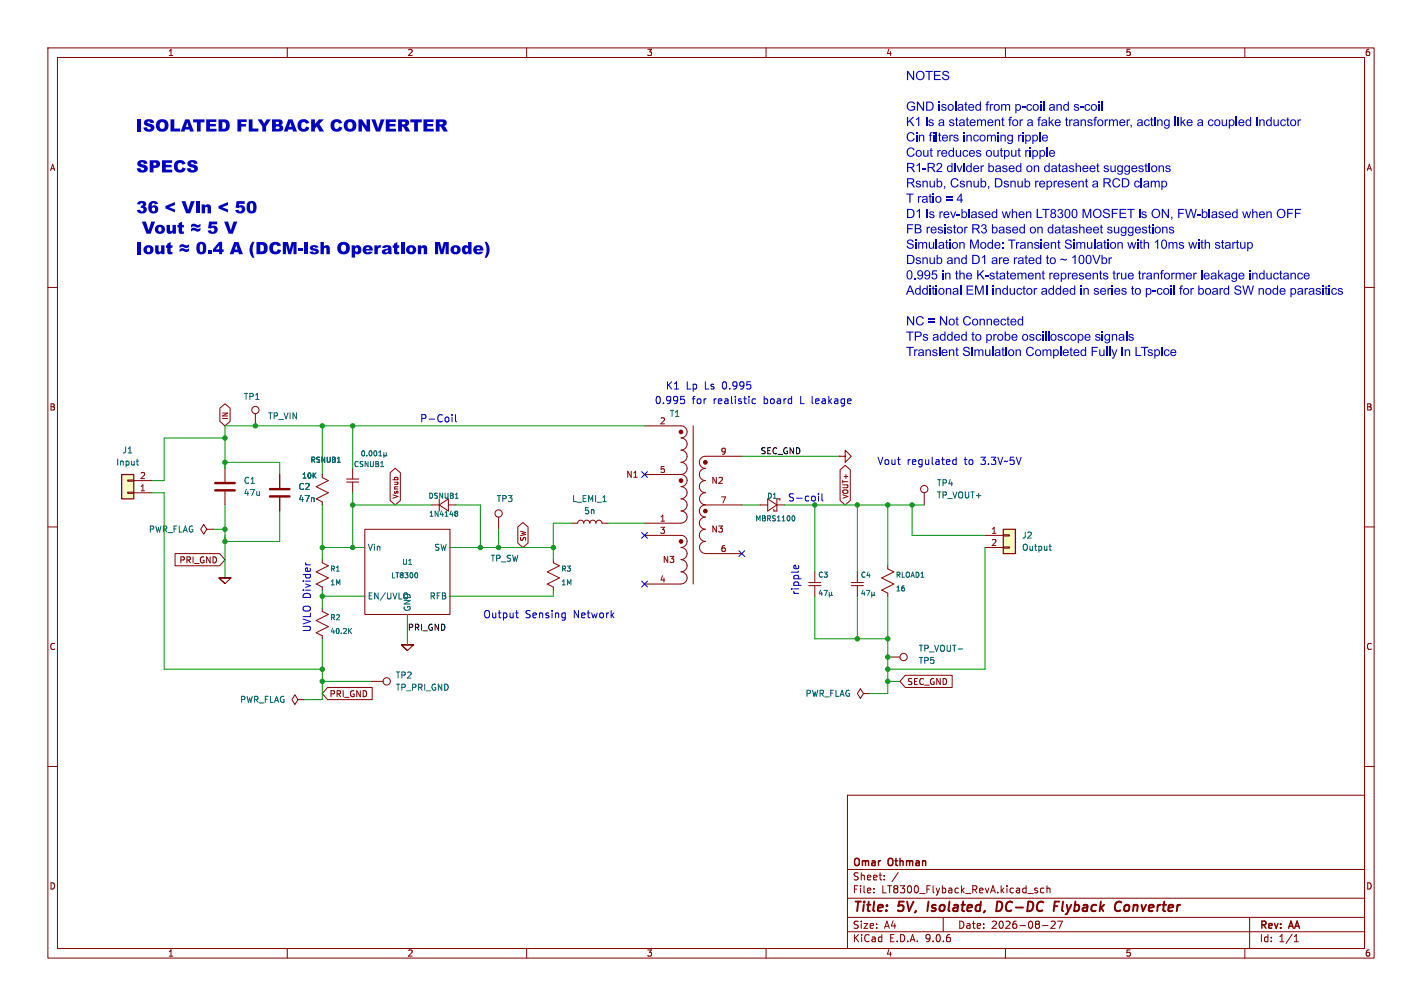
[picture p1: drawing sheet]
<svg xmlns="http://www.w3.org/2000/svg" width="297mm" height="210mm" viewBox="0 0 297 210" stroke-linecap="round" stroke-linejoin="round" font-family="sans-serif">
<defs><g id="words">
<text font-size="3.5" fill="#0000c2" x="39.7" y="51.3">þÿ&quot;HV</text>
<g font-size="2.8" fill="#840000">
<text x="178" y="190.9">Title:</text>
<text x="187.7" y="190.9">5V,</text>
<text x="194.6" y="190.9">Isolated,</text>
<text x="209.7" y="190.9">DC-DC</text>
<text x="222.5" y="190.9">Flyback</text>
<text x="236.1" y="190.9">Converter</text>
</g>
<g font-size="2.7" fill="#0000c2">
<text x="189.2" y="24.2">GND isolated from p-coil and s-coil</text>
<text x="189.2" y="27.4">K1 is a statement for a fake transformer, acting like a coupled inductor</text>
<text x="189.2" y="30.6">Cin filters incoming ripple</text>
<text x="189.2" y="33.8">Cout reduces output ripple</text>
<text x="189.2" y="37">R1-R2 divider based on datasheet suggestions</text>
<text x="189.2" y="40.2">Rsnub, Csnub, Dsnub represent a RCD clamp</text>
<text x="189.2" y="43.4">T ratio = 4</text>
<text x="189.2" y="49.8">FB resistor R3 based on datasheet suggestions</text>
<text x="189.2" y="53">Simulation Mode: Transient Simulation with 10ms with startup</text>
<text x="189.2" y="59.4">0.995 in the K-statement represents true tranformer leakage inductance</text>
<text x="189.2" y="62.6">Additional EMI inductor added in series to p-coil for board SW node parasitics</text>
<text x="189.2" y="69">NC = Not Connected</text>
<text x="189.2" y="72.2">TPs added to probe oscilloscope signals</text>
<text x="189.2" y="75.4">Transient Simulation Completed Fully in LTspice</text>
</g>
<g font-size="2.1" fill="#0000c2">
<text x="139" y="81.5">K1</text>
<text x="143.3" y="81.5">Lp</text>
<text x="147.2" y="81.5">Ls</text>
<text x="151" y="81.5">0.995</text>
<text x="87.6" y="88.4">P-Coil</text>
<text x="136.7" y="84.6">0.995</text>
<text x="144.5" y="84.6">for</text>
<text x="149" y="84.6">realistic</text>
<text x="159.6" y="84.6">board</text>
<text x="167.4" y="84.6">L leakage</text>
<text x="183.1" y="97.3">Vout</text>
<text x="189.4" y="97.3">regulated</text>
<text x="201.4" y="97.3">to</text>
<text x="205" y="97.3">3.3V~5V</text>
<text x="164.5" y="104.9">S-coil</text>
<text x="167.1" y="124.3" transform="rotate(-90 167.1 124.3)">ripple</text>
<text x="100.8" y="129.3">Output</text>
<text x="109.6" y="129.3">Sensing</text>
<text x="119.8" y="129.3">Network</text>
<text x="65.1" y="132" transform="rotate(-90 65.1 132)">UVLO Divider</text>
</g>
<g font-size="2.1" fill="#840000">
<text x="178" y="184">Sheet:</text>
<text x="178" y="181.2">Omar</text>
<text x="185.6" y="181.2">Othman</text>
<text x="178" y="186.7">File:</text>
<text x="184.1" y="186.7">LT8300_Flyback_RevA.kicad_sch</text>
<text x="178" y="196.9">KiCad</text>
<text x="178" y="194.1">Size:</text>
<text x="184.7" y="194.1">A4</text>
<text x="185.7" y="196.9">E.D.A.</text>
<text x="193.3" y="196.9">9.0.6</text>
<text x="200" y="194.1">Date:</text>
<text x="207" y="194.1">2026-08-27</text>
<text x="263" y="194.3">Rev:</text>
<text x="263" y="196.9">Id:</text>
<text x="267.1" y="196.9">1/1</text>
<text x="269.4" y="194.3">AA</text>
</g>
<g font-size="1.8" fill="#840000">
<text x="35" y="11.9">1</text>
<text x="85" y="11.9">2</text>
<text x="135" y="11.9">3</text>
<text x="185" y="11.9">4</text>
<text x="235" y="11.9">5</text>
<text x="285" y="11.9">6</text>
<text x="10.3" y="35.9">A</text>
<text x="285.3" y="35.9">A</text>
<text x="10.3" y="85.9">B</text>
<text x="285.3" y="85.9">B</text>
<text x="130.7" y="99.9">N1</text>
<text x="148.5" y="101.2">N2</text>
<text x="148.5" y="111.4">N3</text>
<text x="37.4" y="117.8">PRI_GND</text>
<text x="138.3" y="117.7">N3</text>
<text x="10.3" y="135.9">C</text>
<text x="285.3" y="135.9">C</text>
<text x="189.4" y="143.2">SEC_GND</text>
<text x="68.7" y="145.7">PRI_GND</text>
<text x="10.3" y="185.9">D</text>
<text x="285.3" y="185.9">D</text>
<text x="35" y="199.9">1</text>
<text x="85" y="199.9">2</text>
<text x="135" y="199.9">3</text>
<text x="185" y="199.9">4</text>
<text x="235" y="199.9">5</text>
<text x="285" y="199.9">6</text>
</g>
<g font-size="1.8" fill="#006464">
<text x="50.8" y="83.7">TP1</text>
<text x="55.9" y="87.7">TP_VIN</text>
<text x="139.8" y="87.2">T1</text>
<text x="25.5" y="94.8">J1</text>
<text x="24.2" y="97.4">Input</text>
<text x="50.8" y="101.2">C1</text>
<text x="195.6" y="101.7">TP4</text>
<text x="50.8" y="103.7">47u</text>
<text x="62.2" y="102.5">C2</text>
<text x="62.2" y="105">47n</text>
<text x="103.6" y="105">TP3</text>
<text x="119.4" y="105">L_EMI_1</text>
<text x="121.9" y="107.5">5n</text>
<text x="195.6" y="104.2">TP_VOUT+</text>
<text x="31" y="111.4">PWR_FLAG</text>
<text x="213.4" y="112.6">J2</text>
<text x="76.7" y="115.2">Vin</text>
<text x="90.6" y="115.2">SW</text>
<text x="102.4" y="117.4">TP_SW</text>
<text x="213.4" y="115.2">Output</text>
<text x="76.7" y="125.3">EN/UVLO</text>
<text x="89.6" y="125.3">RFB</text>
<text x="86" y="127.8" transform="rotate(-90 86 127.8)">GND</text>
<text x="191.8" y="136.2">TP_VOUT-</text>
<text x="82.6" y="141.8">TP2</text>
<text x="191.8" y="138.8">TP5</text>
<text x="50" y="146.9">PWR_FLAG</text>
<text x="82.6" y="144.4">TP_PRI_GND</text>
<text x="168.2" y="145.6">PWR_FLAG</text>
</g>
<g font-size="1.8" fill="#a90000">
<text x="137.7" y="88.6">2</text>
<text x="150.4" y="95">9</text>
<text x="29.1" y="100.1">2</text>
<text x="137.7" y="98.8">5</text>
<text x="29.1" y="102.6">1</text>
<text x="150.4" y="105.2">7</text>
<text x="137.7" y="109">1</text>
<text x="137.7" y="111.5">3</text>
<text x="206.9" y="111.5">1</text>
<text x="150.4" y="115.3">6</text>
<text x="206.9" y="114">2</text>
<text x="137.7" y="121.7">4</text>
</g>
<g font-size="1.8" fill="#0f0f0f">
<text x="158.7" y="94.9">SEC_GND</text>
<text x="85.1" y="131.7">PRI_GND</text>
</g>
<g font-size="1.5" fill="#840000">
<text x="47.8" y="87.7" transform="rotate(-90 47.8 87.7)">IN</text>
<text x="83.4" y="104.2" transform="rotate(-90 83.4 104.2)">Vsnub</text>
<text x="177.4" y="104.2" transform="rotate(-90 177.4 104.2)">VOUT+</text>
<text x="110.1" y="113.1" transform="rotate(-90 110.1 113.1)">SW</text>
</g>
<g font-size="1.5" fill="#006464">
<text x="63" y="100.1">10K</text>
<text x="64.8" y="96.8">RSNUB1</text>
<text x="73.8" y="97.7">CSNUB1</text>
<text x="89.4" y="104.3">DSNUB1</text>
<text x="160.1" y="104.3">D1</text>
<text x="89.5" y="108.1">1N4148</text>
<text x="157.7" y="109">MBRS1100</text>
<text x="68.9" y="119.5">R1</text>
<text x="83.9" y="118.1">U1</text>
<text x="117.1" y="119.5">R3</text>
<text x="68.9" y="122.4">1M</text>
<text x="81.6" y="120.9">LT8300</text>
<text x="117.1" y="122.4">1M</text>
<text x="170.8" y="120.8">C3</text>
<text x="179.7" y="120.8">C4</text>
<text x="187" y="120.8">RLOAD1</text>
<text x="187" y="123.6">16</text>
<text x="68.9" y="129.7">R2</text>
<text x="68.9" y="132.5">40.2K</text>
</g>
</g></defs>
<g fill="none" stroke="#840000" stroke-width=".21">
<path d="M10 10h277v190h-277zM12 12h273v186h-273zM60 10v2M110 10v2M160 10v2M210 10v2M260 10v2M10 60h2M285 60h2M47 97.8v2.8M53.3 86.4v2.5M58.4 99.1v2.8"/>
<path d="M134.6 88.9h7.6a1.26 1.26 0 0 1 1.3 1.3 1.26 1.26 0 0 1-1.3 1.2 1.27 1.27 0 0 1 1.3 1.3 1.27 1.27 0 0 1-1.3 1.3M134.6 99.1h7.6M142.2 94a1.26 1.26 0 0 1 1.3 1.2 1.26 1.26 0 0 1-1.3 1.3 1.27 1.27 0 0 1 1.3 1.3 1.27 1.27 0 0 1-1.3 1.2M142.2 99.1a1.26 1.26 0 0 1 1.3 1.2 1.26 1.26 0 0 1-1.3 1.3M144.8 88.9v33M147.3 97.8a1.25 1.25 0 0 0-1.2 1.2 1.25 1.25 0 0 0 1.2 1.3M154.9 95.3h-7.6a1.25 1.25 0 0 0-1.2 1.2 1.25 1.25 0 0 0 1.2 1.3M10 110h2M43.2 110.5l-.7-1-.6 1 .6 1 .7-1h1.2M44.4 110.5h.1M47 102.6v2.8M58.4 103.9v2.8"/>
<path d="M67.3 116.8v.7l1.3 .6-2.6 1.3 2.6 1.3-2.6 1.2 1.3 .7v.6M67.3 116.8h.1M76.2 110.5h17.8v17.8h-17.8zM119.4 109.2h1.2l.2-.4 .5-.2 .4 .2 .2 .4 .2-.4 .5-.2 .4 .2 .2 .4 .2-.4 .4-.2 .5 .2 .2 .4 .1-.4 .5-.2 .4 .2 .2 .4h1.3M134.6 111.8h7.6a1.26 1.26 0 0 1 1.3 1.2 1.26 1.26 0 0 1-1.3 1.3 1.27 1.27 0 0 1 1.3 1.3 1.27 1.27 0 0 1-1.3 1.2M134.6 109.2h7.6M142.2 101.6a1.26 1.26 0 0 1 1.3 1.3 1.26 1.26 0 0 1-1.3 1.2 1.27 1.27 0 0 1 1.3 1.3 1.27 1.27 0 0 1-1.3 1.3 1.27 1.27 0 0 1 1.3 1.2 1.27 1.27 0 0 1-1.3 1.3M142.2 116.8a1.26 1.26 0 0 1 1.3 1.3 1.26 1.26 0 0 1-1.3 1.3 1.27 1.27 0 0 1 1.3 1.2 1.27 1.27 0 0 1-1.3 1.3h-7.6M147.3 100.3a1.25 1.25 0 0 0-1.2 1.3 1.25 1.25 0 0 0 1.2 1.2M147.3 115.6h7.6M147.3 102.9a1.26 1.26 0 0 0-1.2 1.2 1.26 1.26 0 0 0 1.2 1.3M147.3 113a1.26 1.26 0 0 0-1.2 1.3 1.26 1.26 0 0 0 1.2 1.2"/>
<path d="M154.9 105.4h-7.6a1.25 1.25 0 0 0-1.2 1.3 1.25 1.25 0 0 0 1.2 1.2 1.27 1.27 0 0 0-1.2 1.3 1.27 1.27 0 0 0 1.2 1.3 1.27 1.27 0 0 0-1.2 1.2 1.27 1.27 0 0 0 1.2 1.3M158.7 105.4h1.7M158.7 105.4h.1M160.4 104.1l1.9 1.3-1.9 1.3zM162.3 105.4h1.5M162.9 104.4v-.3h-.6v2.6h-.7v-.4M170.2 119.4v2.2M170.2 119.4h.1M193 102.9v2.5M285 110h2M67.3 127v.6l1.3 .7-2.6 1.2 2.6 1.3-2.6 1.3 1.3 .6v.7M67.3 127h.1"/>
<path d="M67.3 133.4h.1M67.3 123.2h.1M76.2 124.5h.1M94 124.5h.1M168.9 121.6h2.5M168.9 122.3h2.5M170.2 124.5h.1M170.2 122.3v2.2M77.5 142.2h2.5M180.3 144.8l-.6-1-.6 1 .6 1 .6-1h1.3M181.6 144.8h.1M10 160h2"/>
<path d="M177 166h108v32h-108zM285 160h2M60 198v2M110 198v2M160 198v2M177 194.5h108M177 191.5h108M177 187.5h108M177 181.5h108M182.5 186.3v.1M182.5 185.5v.1M184.7 183.6v.1"/>
<path d="M184.7 182.8v.1M187.6 182.1l-1.3 2M197 191.5v3M210 198v2M216.2 185.8l.5 .3v.2l-.5 .1M216.2 185.5h.5M217.7 193.2h1.2M218 185.5l-.4-.1-.3 .3 .2 .6h.5M218.7 185.5l.2-.1 .3 .1 .1 .9M218.7 184.9v1.5M219.5 192.4l.6-.1 .3 .4-.9 1.1h.9M220.9 192.3h1l-.7 1.5"/>
<path d="M260 198v2M261 191.5v6.5M270.3 196.6h.9M270.3 195.5l.4-.4v1.5"/>
<circle cx="53.3" cy="85.6" r=".76"/>
<circle cx="193" cy="102.1" r=".76"/>
<circle cx="80.8" cy="142.2" r=".76"/>
</g>
<path d="M193.9 188.2l-.2 2M209.1 188.3l-.8-.1-.2 2h.4l.6-.3M220.2 189.2h.7M221.3 188.2h-1l-.2 2M235.6 188.9l-.5 .1-.3 .3v.7a.52 .52 0 0 0 .8 .1" fill="none" stroke="#840000" stroke-width=".4"/>
<path d="M87 119.6a.67 .67 0 0 1 0 1M165.7 107.7a.57 .57 0 0 1 .3 .5 .57 .57 0 0 1-.3 .5M73 131.7l.4 .6M73.4 131.2l-.6 .6M171.4 123.2l-.3 .8h.7M171.6 123.6v.7M172.1 123.2h.7l-.5 1.1M173.2 123.6v1.1M173.2 124.2l.1 .1 .4-.1M173.7 124.2l.2 .1M173.7 123.6v.6" fill="none" stroke="#006464" stroke-width=".21"/>
<path d="M45 100.8h4M45 102.4h4M56.4 102.1h4.1M56.4 103.6h4.1" fill="none" stroke="#840000" stroke-width=".51"/>
<g fill="#840000" stroke="#840000" stroke-width=".21">
<circle cx="142.2" cy="90.2" r=".38"/>
<circle cx="142.2" cy="100.3" r=".38"/>
<circle cx="142.2" cy="113" r=".38"/>
<circle cx="147.3" cy="96.5" r=".38"/>
<circle cx="147.3" cy="106.7" r=".38"/>
</g>
<path d="M25.4 99.1h2.5v5h-2.5z" fill="#ffffc2"/>
<path d="M25.4 99.1h2.5v5h-2.5z" fill="none" stroke="#840000" stroke-width=".25"/>
<path d="M26.7 102.7h1.2v.3h-1.2zM26.7 100.2h1.2v.3h-1.2zM27.9 102.9h3.8M27.9 100.3h3.8" fill="none" stroke="#840000" stroke-width=".21"/>
<path d="M28.5 96.3h.4M28.6 96.9l.3 .2" fill="none" stroke="#006464" stroke-width=".21"/>
<path d="M209.5 110.5h2.6v5.1h-2.6z" fill="#ffffc2"/>
<path d="M209.5 110.5h2.6v5.1h-2.6z" fill="none" stroke="#840000" stroke-width=".25"/>
<g fill="none" stroke="#840000" stroke-width=".21">
<path d="M45.9 85.2l1.1-.9 1.1 .9v2.8l-1.1 .9-1.1-.9zM67.3 99.1h.1M67.3 99.1v.6l1.3 .6-2.6 1.3 2.6 1.3-2.6 1.2 1.3 .7v.6M72.4 100h2.5M73.7 97.8v2.2M81.5 98.7l1-1 1.1 1v5.8l-1.1 .9-1-.9zM175.3 95.3h1.2v-1.3l1.3 1.3-1.3 1.2v-1.2M175.3 95.3h.1M175.5 98.1l1-1 1.1 1v6.4l-1.1 .9-1-.9zM36.6 115.6h9.3l1.1 1.2-1.1 1.3h-9.3zM67.3 105.4h.1M72.4 100.6h2.5"/>
<path d="M73.7 102.9h.1M73.7 100.6v2.3M90.2 105.4h1.5M90.2 105.4h.1M91.7 105.4l1.9-1.3v2.6zM91.7 104.1v2.6M93.6 105.4h1.6M95.2 105.4h.1M104.1 108v2.5M108.2 110l1-.9 1.1 .9v3.4l-1.1 .9-1-.9zM115.6 116.8v.7l1.2 .6-2.5 1.3 2.5 1.3-2.5 1.2 1.3 .7v.6M115.6 116.8h.1"/>
<path d="M179.1 119.4v2.2M179.1 119.4h.1M185.4 118.1v.6l1.3 .7-2.6 1.3 2.6 1.2-2.6 1.3 1.3 .6v.7M185.4 118.1h.1M205.7 111.8h3.8M205.7 114.3h3.8M209.5 111.6h1.3v.3h-1.3zM209.5 114.2h1.3v.2h-1.3zM47 120.7h.1M48.3 120.7h-2.6l1.3 1.1 1.3-1.1h-2.6l1.3 1.1M85.1 134.6h.1M86.4 134.6h-2.6l1.3 1.2 1.3-1.2h-2.6l1.3 1.2"/>
<path d="M115.6 123.2h.1M177.8 121.6h2.5M177.8 122.3h2.5M179.1 122.3v2.2M179.1 124.5h.1M185.4 137.2h2.6M185.4 124.5h.1M62.2 146.1l-.6-1.1-.6 1.1 .6 1 .6-1h1.3M63.5 146.1h.1M68.4 143.5h9.3v2.6h-9.3l-1.1-1.3zM189.1 141h9.8v2.5h-9.8l-1.1-1.3z"/>
<circle cx="104.1" cy="107.2" r=".76"/>
<circle cx="188.7" cy="137.2" r=".76"/>
</g>
<g fill="none" stroke="#006464" stroke-width=".21">
<path d="M70.5 96.5h.6M75.6 94.2l.2-.1a.52 .52 0 0 1 .4 .6 .52 .52 0 0 1-.5 .4l-.2-.3zM76.6 95.1v.1M77.2 94.2l.1-.1a.52 .52 0 0 1 .4 .6 .52 .52 0 0 1-.5 .4l-.1-.3zM78.2 94.2l.1-.1a.52 .52 0 0 1 .4 .6 .52 .52 0 0 1-.5 .4l-.1-.3zM79.1 95.2h.6M79.1 94.4l.3-.3v1.1M79.5 97.4h.6M80.2 95l.1 .2 .4-.2M80.2 94.5v1M80.7 95l.1 .2M80.7 94.5v.5"/>
<path d="M95.1 104h.6M95.1 107.1l.1 .1M95.1 106.8h.5v.2l-.2 .2M95.2 107.2h.2M95.2 107.2h-.1M95.4 107.2l.2 .2v.3h-.5M219.1 114h.5M219.3 113.6v1.1l.3 .2M180.3 123.2l-.3 .8h.7M180.5 123.6v.7M181 123.2h.7l-.5 1.1M182.1 123.6v1.1"/>
<path d="M182.1 124.2l.1 .1 .4-.1M182.6 124.2l.1 .1M182.6 123.6v.6M200.1 135.5h1"/>
</g>
<g fill="none" stroke="#009600" stroke-width=".21">
<path d="M47 96.5h11.4v2.6M47 91.4h-12.7v8.9h-2.6M67.3 88.9v10.2M73.7 88.9v8.9M134.6 88.9h-87.6v8.9M154.9 95.3h20.4M31.7 102.9h2.6v36.8h33M44.4 110.5h2.6M47 105.4v15.3M58.4 106.7v6.3h-11.4M67.3 105.4v11.4M67.3 114.3h8.9"/>
<path d="M73.7 105.4h16.5M73.7 102.9v11.4M94 114.3h21.6M95.2 105.4h5.1v8.9M104.1 110.5v3.8M119.4 109.2h-3.8v7.6M127 109.2h7.6M154.9 105.4h3.8M163.8 105.4h29.2M170.2 105.4v14M179.1 105.4v14M185.4 105.4v12.7"/>
<path d="M190.5 105.4v6.4h15.2M205.7 114.3v25.4h-20.3M67.3 123.2v3.8M67.3 133.4v12.7h-3.8M67.3 124.5h8.9M85.1 128.3v6.3M115.6 123.2v1.3h-21.6M170.2 124.5v8.9h15.2M179.1 124.5v8.9M185.4 124.5v20.3h-3.8M67.3 142.2h10.2M185.4 142.2h2.6"/>
</g>
<path d="M134 98.5l1.2 1.2M135.2 98.5l-1.2 1.2M134 111.2l1.2 1.2M135.2 111.2l-1.2 1.2M154.3 115l1.2 1.2M155.5 115l-1.2 1.2M134 121.3l1.2 1.2M135.2 121.3l-1.2 1.2" fill="none" stroke="#000084" stroke-width=".21"/>
<path d="M94.4 86.6v.1M94.4 87.1v1M95.1 86.6v1.3l.3 .2M142.2 82.7h.7M142.3 83.3h.4l.3 .3-.2 .6-.5 .1M157.8 83.3h-.4l-.3 .2 .1 .7h.6M63.8 117.5l.1 .3M107.7 128h.6M107.9 128.8l.4 .2M117.6 128h.5M118.1 128.9l-.5 .1M118.1 128v1.2l-.3 .3" fill="none" stroke="#0000c2" stroke-width=".21"/>
<g fill="#0000c2">
<path d="M28.7 24.9h.8v2.6h-.8z"/>
<path d="M30.2 25.1a1.2 1.2 0 0 1 2 .5l-.8 .1a.3 .3 0 0 0-.3-.4 .3 .3 0 0 0-.3 .4h.1a1.17 1.17 0 0 1 1.4 .9 1.2 1.2 0 0 1-1.2 .9 1.2 1.2 0 0 1-1.1-.9h.7a.36 .36 0 0 0 .4 .5 .36 .36 0 0 0 .2-.6h-.1a.95 .95 0 0 1-1.1-1.1z"/>
<path d="M32.9 25.2a1.35 1.35 0 0 1 2.1 .2 1.35 1.35 0 0 1-.6 2 1.35 1.35 0 0 1-1.8-1v-.2h.7a.56 .56 0 0 0 .6 .7 .56 .56 0 0 0 .5-.7 .55 .55 0 0 0-.5-.7 .55 .55 0 0 0-.6 .7h-.7z"/>
<path d="M35.6 24.9h.8v1.9h1.2v.7h-2z"/>
<path d="M38.7 24.9h.8l1 2.6h-.8l-.1-.5h-.9l-.2 .5h-.8l.4-1h1.3l-.3-.9-.3 .9h-.7z"/>
<path d="M40.3 24.9h2.4v.6h-.8v2h-.8v-2h-.8z"/>
<path d="M43.1 24.9h2.1v.6h-1.3v.4h1.2v.5h-1.2v.5h1.3v.6h-2.1z"/>
<path d="M45.6 24.9h1.2a1.27 1.27 0 0 1 1.2 1.3 1.27 1.27 0 0 1-1.2 1.3h-1.2v-.6h.8a.67 .67 0 0 0 .8-.3 .67 .67 0 0 0 0-.8l-.3-.3h-.5v1.4h-.8z"/>
<path d="M49.6 24.9h1.9v.6h-1.1v.4h1v.5h-1v1.1h-.8z"/>
<path d="M52 24.9h.7v1.9h1.3v.7h-2z"/>
<path d="M53.8 24.9h.9l.5 .9 .5-.9h.9l-1 1.5v1.1h-.8v-1.1z"/>
<path d="M56.8 24.9h1.5a.62 .62 0 0 1 .7 .4 .62 .62 0 0 1-.4 .8 .72 .72 0 0 1 .5 .9 .72 .72 0 0 1-.9 .5h-1.4v-.6h1.2a.28 .28 0 0 0 .4-.2 .28 .28 0 0 0-.4-.3h-.4v.5h-.8v-1h1.2a.25 .25 0 0 0 .3-.2 .25 .25 0 0 0-.3-.3h-.4v.5h-.8z"/>
<path d="M60.2 24.9h.9l.9 2.6h-.8l-.1-.5h-.9l-.1 .5h-.8l.3-1h1.3l-.3-.9-.2 .9h-.8z"/>
<path d="M62.5 25.2a1.32 1.32 0 0 1 2.1 .5l-.7 .1a.52 .52 0 0 0-.7-.3 .52 .52 0 0 0-.3 .7 .52 .52 0 0 0 .4 .7 .52 .52 0 0 0 .6-.5l.7 .2a1.32 1.32 0 0 1-2 .7 1.32 1.32 0 0 1-.1-2.1z"/>
<path d="M65 24.9h.8v1l.8-1h1l-.9 1 1 1.6h-1l-.5-1.1-.4 .4v.7h-.8z"/>
<path d="M69.4 25.2a1.32 1.32 0 0 1 2.1 .5l-.7 .1a.52 .52 0 0 0-.7-.3 .52 .52 0 0 0-.3 .7 .52 .52 0 0 0 .4 .7 .52 .52 0 0 0 .6-.5l.7 .2a1.32 1.32 0 0 1-2 .7 1.32 1.32 0 0 1-.1-2.1z"/>
<path d="M72.1 25.2a1.35 1.35 0 0 1 2.1 .2 1.35 1.35 0 0 1-.5 2 1.35 1.35 0 0 1-1.9-1v-.2h.8a.56 .56 0 0 0 .5 .7 .56 .56 0 0 0 .5-.7 .55 .55 0 0 0-.5-.7 .55 .55 0 0 0-.5 .7h-.8z"/>
<path d="M74.9 24.9h.7l1 1.4v-1.4h.7v2.6h-.7l-1-1.4v1.4h-.7z"/>
<path d="M77.6 24.9h.8l.6 1.8 .5-1.8h.8l-.9 2.6h-.9z"/>
<path d="M80.6 24.9h2.1v.6h-1.3v.4h1.2v.5h-1.2v.5h1.3v.6h-2.1z"/>
<path d="M83.2 24.9h1.3a.74 .74 0 0 1 .9 .5 .74 .74 0 0 1-.6 .9l.4 .3 .5 .9h-.9l-.5-1-.3-.1-.1 1.1h-.7v-1.5l1.4-.1a.26 .26 0 0 0 0-.4 .26 .26 0 0 0-.3-.1h-.4v.6h-.7z"/>
<path d="M85.7 24.9h2.4v.6h-.8v2h-.8v-2h-.8z"/>
<path d="M88.4 24.9h2.2v.6h-1.4v.4h1.3v.5h-1.3v.5h1.4v.6h-2.2z"/>
<path d="M91 24.9h1.3a.74 .74 0 0 1 1 .5 .74 .74 0 0 1-.6 .9l.3 .3 .5 .9h-.9l-.5-1-.2-.1-.1 1.1h-.8v-1.5l1.4-.1a.26 .26 0 0 0 .1-.4 .26 .26 0 0 0-.3-.1h-.4v.6h-.8z"/>
<path d="M28.9 33.7a1.2 1.2 0 0 1 1.9 .5h-.7a.3 .3 0 0 0-.3-.3 .3 .3 0 0 0-.3 .3 1.17 1.17 0 0 1 1.4 1 1.2 1.2 0 0 1-1.2 .8 1.2 1.2 0 0 1-1.1-.9h.7a.36 .36 0 0 0 .4 .5 .36 .36 0 0 0 .3-.5l-.2-.1a.95 .95 0 0 1-1.1-1.1z"/>
<path d="M31.3 33.5h1.3a.81 .81 0 0 1 .8 .8 .81 .81 0 0 1-.9 .8h-.4v.9h-.8v-1.5h.8a.35 .35 0 0 0 .5 0 .35 .35 0 0 0-.1-.5h-.4v.5h-.8z"/>
<path d="M33.8 33.5h2.1v.5h-1.3v.4h1.2v.5h-1.2v.5h1.4v.6h-2.2z"/>
<path d="M36.6 33.8a1.32 1.32 0 0 1 2.2 .4l-.7 .2a.52 .52 0 0 0-.7-.4 .52 .52 0 0 0-.3 .7 .52 .52 0 0 0 .4 .7 .52 .52 0 0 0 .6-.4l.7 .2a1.32 1.32 0 0 1-2 .6 1.32 1.32 0 0 1-.2-2z"/>
<path d="M39.3 33.7a1.2 1.2 0 0 1 2 .5h-.8a.3 .3 0 0 0-.3-.3 .3 .3 0 0 0-.3 .3h.1a1.17 1.17 0 0 1 1.3 1 1.2 1.2 0 0 1-1.1 .8 1.2 1.2 0 0 1-1.2-.9h.8a.36 .36 0 0 0 .3 .5 .36 .36 0 0 0 .3-.5l-.1-.1a.95 .95 0 0 1-1.1-1.1z"/>
<path d="M28.8 42.2a.95 .95 0 0 1 1.1-.3 .95 .95 0 0 1 .6 .9l-.3 .3a.77 .77 0 0 1 .4 1 .77 .77 0 0 1-1 .5 .95 .95 0 0 1-1-.7l.7-.1a.37 .37 0 0 0 .5 .3 .37 .37 0 0 0 .2-.6 .37 .37 0 0 0-.6-.1v-.5a.29 .29 0 0 0 .5-.2 .29 .29 0 0 0-.3-.3 .29 .29 0 0 0-.3 .3l-.7-.1z"/>
<path d="M31.3 42.3a1.04 1.04 0 0 1 1.7 .3l-.7 .1a.31 .31 0 0 0-.4-.3 .31 .31 0 0 0-.2 .4v.3a.87 .87 0 0 1 1.4 .6 .87 .87 0 0 1-1.3 .9 .96 .96 0 0 1-.8-.9h.7a.39 .39 0 0 0 .5 .3 .39 .39 0 0 0 .2-.6 .39 .39 0 0 0-.6 0l-.1 .3h-.7v-1z"/>
<path d="M34.6 43l1.9-.8v.6l-1.2 .5 1.2 .4v.6l-1.9-.8z"/>
<path d="M37.9 42h.8l.6 1.8 .6-1.8h.8l-1 2.5h-.8z"/>
<path d="M41 42h.7v.5h-.7z"/>
<path d="M41 42.7h.7v1.8h-.7z"/>
<path d="M42.1 42.7h.7v.3a.69 .69 0 0 1 .8-.4 .69 .69 0 0 1 .5 .8v1.1h-.7v-1a.26 .26 0 0 0-.3-.3 .26 .26 0 0 0-.3 .3v1h-.7z"/>
<path d="M45.6 43l2-.8v.6l-1.2 .5 1.2 .4v.6l-2-.8z"/>
<path d="M49.4 42h1.7v.6h-1.1l-.1 .3a.91 .91 0 0 1 1.4 .8 .91 .91 0 0 1-1.4 .9l-.5-.2-.3-.5 .7-.1a.41 .41 0 0 0 .6 .2 .41 .41 0 0 0 .1-.6 .41 .41 0 0 0-.5-.1l-.2 .1h-.6z"/>
<path d="M51.8 42.2a1.08 1.08 0 0 1 1.3-.2 1.08 1.08 0 0 1 .5 1.2 1.07 1.07 0 0 1-1 1.4 1.07 1.07 0 0 1-1.1-1.4h.7l.1 .6a.33 .33 0 0 0 .4 .3 .33 .33 0 0 0 .2-.5l-.1-.9a.29 .29 0 0 0-.3-.3 .29 .29 0 0 0-.3 .3v.5h-.7z"/>
<path d="M29.6 46.3h.9l.5 1.8 .6-1.8h.8l-.9 2.5h-.9z"/>
<path d="M32.6 47.2a1.05 1.05 0 0 1 1.6 0 1.05 1.05 0 0 1-.1 1.5 1.05 1.05 0 0 1-1.5-.2l-.3-.6h.7a.4 .4 0 0 0 .5 .4 .4 .4 0 0 0 .2-.6 .36 .36 0 0 0-.4-.3 .36 .36 0 0 0-.3 .5h-.7z"/>
<path d="M34.8 46.9h.7v1.1a.26 .26 0 0 0 .2 .3 .26 .26 0 0 0 .3-.3v-1.1h.7v1.9h-.6v-.3a.69 .69 0 0 1-.8 .3 .69 .69 0 0 1-.5-.7z"/>
<path d="M37.3 46.6l.7-.3v.6h.4v.6h-.4v.6l.1 .2h.3v.5a.7 .7 0 0 1-.8 0 .7 .7 0 0 1-.3-.7v-.6h-.2v-.6h.2z"/>
<path d="M39.9 47a1.19 1.19 0 0 1 1.5 0l.5-.3v.6a1.1 1.1 0 0 1-1.5-.1l-.5 .3z"/>
<path d="M43.7 46.3h1.7v.5h-1.2v.4a.91 .91 0 0 1 1.3 .8 .91 .91 0 0 1-1.3 .8l-.5-.2-.3-.5h.7a.41 .41 0 0 0 .5 .2 .41 .41 0 0 0 .2-.6 .41 .41 0 0 0-.6-.1l-.1 .1-.6-.1z"/>
<path d="M46.8 46.3h.8l.6 1.8 .6-1.8h.8l-1 2.5h-.8z"/>
<path d="M28.7 50.5h.8v2.6h-.8z"/>
<path d="M30.2 51.4a1.05 1.05 0 0 1 1.6 0 1.05 1.05 0 0 1-.1 1.6 1.05 1.05 0 0 1-1.5-.2l-.2-.7h.7a.4 .4 0 0 0 .4 .5 .4 .4 0 0 0 .3-.6 .36 .36 0 0 0-.5-.3 .36 .36 0 0 0-.2 .4h-.7z"/>
<path d="M32.4 51.2h.7v1a.26 .26 0 0 0 .3 .4 .26 .26 0 0 0 .2-.3v-1.1h.8v1.9h-.7v-.3a.69 .69 0 0 1-.8 .3 .69 .69 0 0 1-.5-.7z"/>
<path d="M34.9 50.9l.7-.4v.7h.4v.5h-.4v.7l.1 .2h.3v.4a.7 .7 0 0 1-.7 .1 .7 .7 0 0 1-.4-.7v-.7h-.2v-.5h.2z"/>
<path d="M37.5 51.2a1.19 1.19 0 0 1 1.5 0l.5-.2v.5a1.1 1.1 0 0 1-1.4 0l-.6 .3z"/>
<path d="M37.5 52.1a1.14 1.14 0 0 1 1.5 0l.5-.3v.6a1.1 1.1 0 0 1-1.4-.1l-.6 .3z"/>
<path d="M43.4 52.4h.8v.7h-.8z"/>
<path d="M48.9 50.5h.9l.9 2.6h-.8l-.1-.5h-.9l-.1 .5h-.8l.3-1h1.3l-.3-.9-.2 .9h-.8z"/>
<path d="M52.7 50.5h.5a3.6 3.6 0 0 0 0 3.3h-.5a2.59 2.59 0 0 1 0-3.3z"/>
<path d="M53.6 50.5h1.1a1.27 1.27 0 0 1 1.2 1.3 1.27 1.27 0 0 1-1.2 1.3h-1.1v-.6h.8a.67 .67 0 0 0 .7-.3 .67 .67 0 0 0 0-.8l-.3-.3h-.4v1.4h-.8z"/>
<path d="M56.6 50.8a1.32 1.32 0 0 1 2.1 .5l-.7 .1a.52 .52 0 0 0-.7-.3 .52 .52 0 0 0-.3 .7 .52 .52 0 0 0 .4 .7 .52 .52 0 0 0 .6-.5l.7 .2a1.32 1.32 0 0 1-2 .7 1.32 1.32 0 0 1-.1-2.1z"/>
<path d="M59.1 50.5h1l.4 1.6 .4-1.6h1v2.6h-.6v-2l-.5 2h-.6l-.5-2v2h-.6z"/>
<path d="M62.3 51.9h1v.5h-1z"/>
<path d="M63.6 50.5h.7v.5h-.7z"/>
<path d="M63.6 51.2h.7v1.9h-.7z"/>
<path d="M64.9 51.4a1.23 1.23 0 0 1 1.6 .3h-.6a.26 .26 0 0 0-.3-.1 .26 .26 0 0 0-.2 .2 1.09 1.09 0 0 1 1.2 .6 .82 .82 0 0 1-1.2 .7l-.5-.1-.3-.4 .7-.1a.27 .27 0 0 0 .3 .3 .27 .27 0 0 0 .3-.4 1.1 1.1 0 0 1-1.2-.5z"/>
<path d="M66.9 50.5h.7v1a.68 .68 0 0 1 .8-.3 .68 .68 0 0 1 .5 .7v1.2h-.7v-1.1a.26 .26 0 0 0-.3-.3 .26 .26 0 0 0-.2 .3l-.1 1.1h-.7z"/>
<path d="M70.8 50.8a1.35 1.35 0 0 1 2.1 .2 1.35 1.35 0 0 1-.6 2 1.35 1.35 0 0 1-1.9-1v-.2h.8a.56 .56 0 0 0 .6 .7 .56 .56 0 0 0 .5-.7 .55 .55 0 0 0-.6-.7 .55 .55 0 0 0-.5 .7h-.8z"/>
<path d="M73.5 51.2h.6v.3a.82 .82 0 0 1 1.1-.2 .82 .82 0 0 1 .3 1.1 .76 .76 0 0 1-.5 .7 .76 .76 0 0 1-.8-.2v.9h-.7v-1.7h.7a.35 .35 0 0 0 .4 .5 .35 .35 0 0 0 .2-.6 .32 .32 0 0 0-.4-.3 .32 .32 0 0 0-.2 .4h-.7z"/>
<path d="M76 51.4a1.09 1.09 0 0 1 1.2-.2 1.09 1.09 0 0 1 .7 1.1h-1.5a.37 .37 0 0 0 .3 .4 .37 .37 0 0 0 .4-.2l.7 .1a1.11 1.11 0 0 1-1.3 .5 1.11 1.11 0 0 1-.8-1.1h1.4a.35 .35 0 0 0-.3-.4 .35 .35 0 0 0-.3 .4h-.8z"/>
<path d="M78.2 51.2h.7v.3a.5 .5 0 0 1 .7-.2l-.2 .5-.3-.1-.1 .3-.1 1.1h-.7z"/>
<path d="M80 51.4l.4-.2a.94 .94 0 0 1 1.4 .7l.1 1.2h-.7l-.1-.3a.76 .76 0 0 1-.8 .3 .76 .76 0 0 1-.6-.6h.7a.36 .36 0 0 0 .5 .2 .36 .36 0 0 0 .2-.5l-.7 .3h-.7l.3-.3 1.1-.4a.32 .32 0 0 0-.3-.2 .32 .32 0 0 0-.3 .2l-.7-.1z"/>
<path d="M82.3 50.9l.7-.4v.7h.4v.5h-.4v.7l.1 .2h.3v.4a.7 .7 0 0 1-.8 .1 .7 .7 0 0 1-.3-.7v-.7h-.3v-.5h.3z"/>
<path d="M83.7 50.5h.7v.5h-.7z"/>
<path d="M83.7 51.2h.7v1.9h-.7z"/>
<path d="M85.1 51.4a1.05 1.05 0 0 1 1.5 0 1.05 1.05 0 0 1 0 1.6 1.05 1.05 0 0 1-1.6-.2l-.2-.7h.7a.4 .4 0 0 0 .5 .5 .4 .4 0 0 0 .2-.6 .36 .36 0 0 0-.4-.3 .36 .36 0 0 0-.3 .4h-.7z"/>
<path d="M87.3 51.2h.6v.3a.69 .69 0 0 1 .8-.3 .69 .69 0 0 1 .5 .7v1.2h-.7v-1.1a.26 .26 0 0 0-.2-.3 .26 .26 0 0 0-.3 .3v1.1h-.7z"/>
<path d="M90.9 50.5h1l.4 1.6 .4-1.6h1v2.6h-.6v-2l-.5 2h-.6l-.5-2v2h-.6z"/>
<path d="M94.4 51.4a1.05 1.05 0 0 1 1.5 0 1.05 1.05 0 0 1-.1 1.6 1.05 1.05 0 0 1-1.5-.2l-.2-.7h.7a.4 .4 0 0 0 .5 .5 .4 .4 0 0 0 .2-.6 .36 .36 0 0 0-.5-.3 .36 .36 0 0 0-.2 .4h-.7z"/>
<path d="M96.7 51.4a.76 .76 0 0 1 1.1 0v-.9h.7v2.6h-.7v-.3a.77 .77 0 0 1-.9 .2 .77 .77 0 0 1-.4-.9h.7a.35 .35 0 0 0 .4 .5 .35 .35 0 0 0 .2-.6 .32 .32 0 0 0-.4-.3 .32 .32 0 0 0-.2 .4h-.7z"/>
<path d="M99.1 51.4a1.09 1.09 0 0 1 1.2-.2 1.09 1.09 0 0 1 .7 1.1h-1.5a.37 .37 0 0 0 .3 .4 .37 .37 0 0 0 .4-.2l.7 .1a1.11 1.11 0 0 1-1.3 .5 1.11 1.11 0 0 1-.8-1.1h1.4a.35 .35 0 0 0-.3-.4 .35 .35 0 0 0-.4 .4h-.7z"/>
<path d="M101.2 50.5h.5a2.59 2.59 0 0 1 0 3.3h-.5a3.6 3.6 0 0 0 0-3.3z"/>
</g>
<path d="M165.8 118.5l.1-.4 .3-.1 .1 .7M166.7 118.1l.1 .4M171 103.1v.1M171 103.6v1M171.7 103.1v1.3l.2 .2" fill="none" stroke="#0000c2" stroke-width=".21"/>
<g fill="#0000c2">
<path d="M189.4 14.8h.3l1 1.5v-1.5h.2v1.9h-.2l-1-1.5v1.5h-.3z"/>
<path d="M191.5 15a.94 .94 0 0 1 1.5 .2 .94 .94 0 0 1-.4 1.4 .94 .94 0 0 1-1.3-.6v-.2h.2a.7 .7 0 0 0 1 .7 .7 .7 0 0 0 .3-1.1 .65 .65 0 0 0-.8-.4 .65 .65 0 0 0-.5 .8h-.2z"/>
<path d="M193.3 14.8h1.5v.2h-.6v1.7h-.3v-1.7h-.6z"/>
<path d="M195.1 14.8h1.3v.2h-1.1v.6h1.1v.2h-1.1v.7h1.2v.2h-1.4z"/>
<path d="M197 15l.5-.2a.62 .62 0 0 1 .7 .5l-.2 .1a.42 .42 0 0 0-.5-.4 .42 .42 0 0 0-.4 .5h.2a.72 .72 0 0 1 .9 .9 .81 .81 0 0 1-.8 .3 .81 .81 0 0 1-.6-.6h.2a.49 .49 0 0 0 .5 .4 .49 .49 0 0 0 .5-.5l-.3-.1a.64 .64 0 0 1-.7-.2 .64 .64 0 0 1-.1-.7z"/>
<path d="M189.6 21.4l.4-.2h.6l.4 .3 .1 .2-.2 .1a.71 .71 0 0 0-1-.3 .71 .71 0 0 0-.2 1.1l.4 .3a.56 .56 0 0 0 .8-.5h-.6v-.3h.8v.7a1.03 1.03 0 0 1-1.4 .1 1.03 1.03 0 0 1-.1-1.5z"/>
<path d="M191.5 21.2h.3l1 1.5v-1.5h.2v1.9h-.2l-1.1-1.5v1.5h-.2z"/>
<path d="M193.4 21.2h.7a.96 .96 0 0 1 .9 .9 .96 .96 0 0 1-.9 1h-.7v-.2h.7a.74 .74 0 0 0 .7-.7 .74 .74 0 0 0-.7-.8h-.4v1.5h-.3z"/>
<path d="M196.1 21.2h.2v.3h-.2z"/>
<path d="M199.5 21.2h.2v1.9h-.2z"/>
<path d="M201.6 21.4l.2-.2v.5h.3v.2h-.3v.8l.3 .4-.5-.1v-1.1h-.2v-.2h.2z"/>
<path d="M203.9 21.9a.52 .52 0 0 1 .8 0v-.7h.2v1.9h-.2v-.2a.58 .58 0 0 1-.7 .2 .58 .58 0 0 1-.3-.7h.2a.41 .41 0 0 0 .5 .5 .41 .41 0 0 0 .3-.6l-.1-.2a.38 .38 0 0 0-.5-.2 .38 .38 0 0 0-.2 .5h-.2z"/>
<path d="M206.1 21.3l.5-.1v.2a.24 .24 0 0 0-.3 0 .24 .24 0 0 0 0 .3h.3v.2h-.3v1.2h-.3v-1.2h-.2v-.2h.2z"/>
<path d="M217.2 21.2h.3v.3h-.3z"/>
<path d="M217.8 21.2h.3v1.9h-.3z"/>
<path d="M222.2 21.9a.52 .52 0 0 1 .8 0v-.7h.2v1.9h-.2v-.2a.58 .58 0 0 1-.7 .2 .58 .58 0 0 1-.3-.7h.3a.41 .41 0 0 0 .5 .5 .41 .41 0 0 0 .2-.6v-.2a.38 .38 0 0 0-.5-.2 .38 .38 0 0 0-.2 .5h-.3z"/>
<path d="M229.4 21.2h.2v.3h-.2z"/>
<path d="M230 21.2h.2v1.9h-.2z"/>
<path d="M189.4 24.4h.3v1l.9-1h.4l-.8 .8 .8 1.1h-.3l-.7-1-.3 .4v.6h-.3z"/>
<path d="M191.3 24.9l.7-.5v1.9h-.2v-1.5l-.5 .3z"/>
<path d="M199.7 24.6l.2-.2v.5h.2v.2h-.2v.8l.3 .4-.5-.1v-1.1h-.2v-.2h.2z"/>
<path d="M201.9 24.6l.2-.2v.5h.3v.2h-.3v.8l.3 .4-.5-.1v-1.1h-.2v-.2h.2z"/>
<path d="M209.3 24.6l.2-.2v.5h.3v.2h-.3v.8l.3 .4-.5-.1v-1.1h-.2v-.2h.2z"/>
<path d="M210.9 24.5l.5-.1v.2a.24 .24 0 0 0-.3 0 .24 .24 0 0 0-.1 .3h.3v.2h-.3v1.2h-.2v-1.2h-.2v-.2h.2z"/>
<path d="M217 24.5l.5-.1-.1 .2a.24 .24 0 0 0-.3 0 .24 .24 0 0 0 0 .3h.3v.2h-.3v1.2h-.2v-1.2h-.2v-.2h.2z"/>
<path d="M219 24.4h.3v1.1l.5-.6h.3l-.5 .5 .6 .9h-.3l-.5-.7-.1 .2v.5h-.3z"/>
<path d="M222.6 24.6l.3-.2v.5h.2v.2h-.2v.8l.2 .4-.4-.1-.1-1.1h-.1v-.2h.1z"/>
<path d="M228.7 24.5l.5-.1-.1 .2a.24 .24 0 0 0-.3 0 .24 .24 0 0 0 0 .3h.3v.2h-.3v1.2h-.2v-1.2h-.2v-.2h.2z"/>
<path d="M240.4 24.6l.2-.2v.5h.3v.2h-.3v.8l.3 .4-.5-.1v-1.1h-.2v-.2h.2z"/>
<path d="M241.1 24.4h.2v.3h-.2z"/>
<path d="M245.4 24.4h.2v1.9h-.2z"/>
<path d="M246 24.4h.2v.3h-.2z"/>
<path d="M246.6 24.4h.2v1.1l.6-.6h.3l-.6 .5 .6 .9h-.3l-.4-.7-.2 .2v.5h-.2z"/>
<path d="M258.1 24.4h.3v1.9h-.3z"/>
<path d="M260.3 25.1a.52 .52 0 0 1 .8 0v-.7h.2v1.9h-.2v-.2a.58 .58 0 0 1-.7 .2 .58 .58 0 0 1-.3-.7h.3a.41 .41 0 0 0 .4 .5 .41 .41 0 0 0 .3-.6l-.1-.2a.38 .38 0 0 0-.5-.2 .38 .38 0 0 0-.1 .5h-.3z"/>
<path d="M262.4 24.4h.3v.3h-.3z"/>
<path d="M264.6 25.1a.52 .52 0 0 1 .8 0v-.7h.2v1.9h-.2v-.2a.58 .58 0 0 1-.7 .2 .58 .58 0 0 1-.3-.7h.3a.41 .41 0 0 0 .4 .5 .41 .41 0 0 0 .3-.6l-.1-.2a.38 .38 0 0 0-.5-.2 .38 .38 0 0 0-.1 .5h-.3z"/>
<path d="M268.8 24.6l.3-.2v.5h.2v.2h-.2v.8l.2 .4-.4-.1-.1-1.1h-.1v-.2h.1z"/>
<path d="M189.6 27.8a.84 .84 0 0 1 1.4 .3l-.2 .1a.65 .65 0 0 0-1-.3 .65 .65 0 0 0-.1 .9 .58 .58 0 0 0 .5 .5 .58 .58 0 0 0 .6-.5l.2 .1a.92 .92 0 0 1-1.3 .5 .92 .92 0 0 1-.2-1.4z"/>
<path d="M194.3 27.7l.5-.1v.2a.24 .24 0 0 0-.3 0 .24 .24 0 0 0-.1 .3h.3v.2h-.3v1.2h-.2v-1.2h-.2v-.2h.2z"/>
<path d="M195.5 27.6h.2v1.9h-.2z"/>
<path d="M196.1 27.8l.2-.2v.5h.3v.2h-.3v.8l.3 .4-.5-.1v-1.1h-.2v-.2h.2z"/>
<path d="M217.1 27.6h.2v1.9h-.2z"/>
<path d="M189.6 31a.84 .84 0 0 1 1.4 .3l-.2 .1a.65 .65 0 0 0-1-.3 .65 .65 0 0 0-.1 .9 .58 .58 0 0 0 .5 .5 .58 .58 0 0 0 .6-.5l.2 .1a.92 .92 0 0 1-1.3 .5 .92 .92 0 0 1-.2-1.4z"/>
<path d="M194.3 31l.3-.1v.4h.2v.2h-.2v.8l.2 .4-.4-.1-.1-1.1h-.1v-.2h.1z"/>
<path d="M198.3 31.5a.52 .52 0 0 1 .7 0v-.7h.3v1.9h-.3v-.2a.58 .58 0 0 1-.6 .2 .58 .58 0 0 1-.3-.7h.2a.41 .41 0 0 0 .5 .5 .41 .41 0 0 0 .2-.6v-.2a.38 .38 0 0 0-.5-.2 .38 .38 0 0 0-.2 .5h-.2z"/>
<path d="M209 31l.2-.1v.4h.3v.2h-.3v.8l.3 .4-.5-.1v-1.1h-.2v-.2h.2z"/>
<path d="M212.7 31l.2-.1v.4h.3v.2h-.3v.8l.3 .4-.5-.1v-1.1h-.2v-.2h.2z"/>
<path d="M218.6 30.8h.2v1.9h-.2z"/>
<path d="M189.4 34h.9a.53 .53 0 0 1 .7 .4 .53 .53 0 0 1-.6 .6l.7 .9h-.3l-.5-.7-.3-.1h-.3v.8h-.3v-1.1h.8a.33 .33 0 0 0 .5-.2 .33 .33 0 0 0-.4-.4h-.6v.6h-.3z"/>
<path d="M191.4 34.5l.7-.5v1.9h-.2v-1.5l-.5 .3z"/>
<path d="M193.7 34h.9a.53 .53 0 0 1 .7 .4 .53 .53 0 0 1-.6 .6l.7 .9h-.3l-.5-.7-.3-.1h-.3v.8h-.3v-1.1h.8a.33 .33 0 0 0 .5-.2 .33 .33 0 0 0-.4-.4h-.6v.6h-.3z"/>
<path d="M195.8 34.1a.61 .61 0 0 1 .9 .1 .61 .61 0 0 1-.2 .9l-.6 .6h.9v.2h-1.3l.3-.5a.98 .98 0 0 0 .7-1 .37 .37 0 0 0-.4-.2 .37 .37 0 0 0-.3 .4h-.2z"/>
<path d="M198 34.7a.52 .52 0 0 1 .7 0v-.7h.3v1.9h-.3v-.2a.58 .58 0 0 1-.6 .2 .58 .58 0 0 1-.3-.7h.2a.41 .41 0 0 0 .5 .5 .41 .41 0 0 0 .2-.6v-.2a.38 .38 0 0 0-.5-.2 .38 .38 0 0 0-.2 .5h-.2z"/>
<path d="M202 34.7a.52 .52 0 0 1 .7 0v-.7h.3v1.9h-.3v-.2a.58 .58 0 0 1-.6 .2 .58 .58 0 0 1-.3-.7h.2a.41 .41 0 0 0 .5 .5 .41 .41 0 0 0 .2-.6v-.2a.38 .38 0 0 0-.5-.2 .38 .38 0 0 0-.2 .5h-.2z"/>
<path d="M206.4 34h.3v.7a.67 .67 0 0 1 1 .4 .67 .67 0 0 1-.8 .8l-.2-.2v.2h-.3v-.7h.2a.42 .42 0 0 0 .5 .5 .42 .42 0 0 0 .3-.6 .38 .38 0 0 0-.5-.4 .38 .38 0 0 0-.3 .5h-.2z"/>
<path d="M212.3 34.7a.52 .52 0 0 1 .8 0v-.7h.2v1.9h-.2v-.2a.58 .58 0 0 1-.7 .2 .58 .58 0 0 1-.3-.7h.3a.41 .41 0 0 0 .4 .5 .41 .41 0 0 0 .3-.6l-.1-.2a.38 .38 0 0 0-.4-.2 .38 .38 0 0 0-.2 .5h-.3z"/>
<path d="M218.2 34.7a.52 .52 0 0 1 .8 0v-.7h.3v1.9h-.3v-.2a.58 .58 0 0 1-.7 .2 .58 .58 0 0 1-.2-.7h.2a.41 .41 0 0 0 .5 .5 .41 .41 0 0 0 .2-.6v-.2a.38 .38 0 0 0-.5-.2 .38 .38 0 0 0-.2 .5h-.2z"/>
<path d="M221.1 34.2l.3-.1v.4h.2v.2h-.2v.8l.2 .4-.4-.1-.1-1.1h-.1v-.2h.1z"/>
<path d="M224.7 34h.2v.7l.4-.2 .4 .2 .1 1.2h-.3v-.9a.34 .34 0 0 0-.4-.3 .34 .34 0 0 0-.2 .5v.7h-.2z"/>
<path d="M229.1 34.2l.3-.1v.4h.2v.2h-.2v.8l.2 .4-.4-.1-.1-1.1h-.1v-.2h.1z"/>
<path d="M239.2 34.2l.2-.1v.4h.3v.2h-.3v.8l.3 .4-.5-.1v-1.1h-.2v-.2h.2z"/>
<path d="M239.9 34h.2v.3h-.2z"/>
<path d="M189.4 37.2h.9a.53 .53 0 0 1 .7 .4 .53 .53 0 0 1-.6 .6l.7 .9h-.3l-.5-.7-.3-.1h-.3v.8h-.3v-1.1h.8a.33 .33 0 0 0 .5-.2 .33 .33 0 0 0-.4-.4h-.6v.6h-.3z"/>
<path d="M195.6 37.2h.3v.7a.67 .67 0 0 1 1 .4 .67 .67 0 0 1-.8 .8l-.3-.2v.2h-.2v-.7h.2a.42 .42 0 0 0 .5 .5 .42 .42 0 0 0 .3-.6 .38 .38 0 0 0-.5-.4 .38 .38 0 0 0-.3 .5h-.2z"/>
<path d="M198.8 37.4a.84 .84 0 0 1 1.4 .3l-.2 .1a.65 .65 0 0 0-1-.3 .65 .65 0 0 0-.2 1 .58 .58 0 0 0 .6 .4 .58 .58 0 0 0 .6-.5l.2 .1a.92 .92 0 0 1-1.3 .5 .92 .92 0 0 1-.2-1.4z"/>
<path d="M204.8 37.2h.2v.7a.67 .67 0 0 1 1 .4 .67 .67 0 0 1-.7 .8l-.3-.2v.2h-.2v-.7h.2a.42 .42 0 0 0 .5 .5 .42 .42 0 0 0 .3-.6 .38 .38 0 0 0-.5-.4 .38 .38 0 0 0-.3 .5h-.2z"/>
<path d="M207.8 37.2h.7a.96 .96 0 0 1 .9 .9 .96 .96 0 0 1-.9 1h-.7v-.2h.7a.74 .74 0 0 0 .6-.7 .74 .74 0 0 0-.6-.8h-.4v1.5h-.3z"/>
<path d="M214 37.2h.2v.7a.67 .67 0 0 1 1 .4 .67 .67 0 0 1-.7 .8l-.3-.2v.2h-.2v-.7h.2a.42 .42 0 0 0 .5 .5 .42 .42 0 0 0 .2-.6 .38 .38 0 0 0-.4-.4 .38 .38 0 0 0-.3 .5h-.2z"/>
<path d="M226.8 37.4l.2-.1v.4h.2v.2h-.2v.8l.3 .4-.5-.1v-1.1h-.2v-.2h.2z"/>
<path d="M230.5 37.2h.8a.53 .53 0 0 1 .7 .4 .53 .53 0 0 1-.5 .6l.6 .9h-.3l-.5-.7-.3-.1h-.3v.8h-.2v-1.1h.8a.33 .33 0 0 0 .4-.2 .33 .33 0 0 0-.4-.4h-.6v.6h-.2z"/>
<path d="M232.6 37.4a.84 .84 0 0 1 1.4 .3l-.3 .1a.65 .65 0 0 0-.9-.3 .65 .65 0 0 0-.2 1 .58 .58 0 0 0 .6 .4 .58 .58 0 0 0 .5-.5l.3 .1a.92 .92 0 0 1-1.3 .5 .92 .92 0 0 1-.3-1.4z"/>
<path d="M234.3 37.2h.7a.96 .96 0 0 1 .9 .9 .96 .96 0 0 1-.9 1h-.7v-.2h.7a.74 .74 0 0 0 .6-.7 .74 .74 0 0 0-.6-.8h-.4v1.5h-.3z"/>
<path d="M238.3 37.2h.2v1.9h-.2z"/>
<path d="M189.3 40.4h1.5v.2h-.6v1.7h-.3v-1.7h-.6z"/>
<path d="M194.1 40.6l.3-.1v.4h.2v.2h-.2v.8l.2 .4-.4-.1-.1-1.1h-.1v-.2h.1z"/>
<path d="M200.7 40.4h.2v1.3h.2v.2h-.2v.4h-.3v-.4h-.8v-.2h.8v-.9l-.6 .9h-.2z"/>
<path d="M189.4 43.6h.7a.96 .96 0 0 1 .9 .9 .96 .96 0 0 1-.9 1h-.7v-.2h.7a.74 .74 0 0 0 .7-.7 .74 .74 0 0 0-.7-.8h-.4v1.5h-.3z"/>
<path d="M191.4 44.1l.7-.5v1.9h-.2v-1.5l-.5 .3z"/>
<path d="M193.6 44.1h.2v1.4h-.2z"/>
<path d="M194.2 44.3l.3-.2a.5 .5 0 0 1 .6 .4h-.2a.27 .27 0 0 0-.3-.3 .27 .27 0 0 0-.2 .4 .54 .54 0 0 1 .6 .1 .54 .54 0 0 1 .2 .6l-.6 .3a.51 .51 0 0 1-.5-.5h.2a.31 .31 0 0 0 .3 .3 .31 .31 0 0 0 .3-.4 .68 .68 0 0 1-.8-.6z"/>
<path d="M196.2 44.1h.2v.2l.2-.2h.3v.3a.31 .31 0 0 0-.4 0 .31 .31 0 0 0-.1 .4v.7h-.2z"/>
<path d="M197.2 44.3a.64 .64 0 0 1 .8-.1 .64 .64 0 0 1 .3 .7h-1a.4 .4 0 0 0 .3 .4 .4 .4 0 0 0 .5-.2h.2a.66 .66 0 0 1-.8 .4 .66 .66 0 0 1-.5-.8h1.1l-.1-.3a.39 .39 0 0 0-.5-.1 .39 .39 0 0 0-.2 .4h-.3z"/>
<path d="M198.4 44.1h.3l.4 1.1 .4-1.1h.2l-.5 1.4h-.2z"/>
<path d="M199.8 44.7h.7v.2h-.7z"/>
<path d="M200.8 43.6h.2v.7a.67 .67 0 0 1 1 .4 .67 .67 0 0 1-.7 .8l-.3-.2v.2h-.2v-.7h.2a.42 .42 0 0 0 .5 .5 .42 .42 0 0 0 .3-.6 .38 .38 0 0 0-.5-.4 .38 .38 0 0 0-.3 .5h-.2z"/>
<path d="M202.3 43.6h.2v.3h-.2z"/>
<path d="M202.3 44.1h.2v1.4h-.2z"/>
<path d="M203 44.2h.1a.61 .61 0 0 1 .7 0 .61 .61 0 0 1 .2 .7l.1 .6h-.3v-.2l-.6 .2-.4-.2v-.2h.3l.1 .3 .4-.1 .2-.5-1 .3a.62 .62 0 0 1 .8-.4 .21 .21 0 0 0 .1-.3 .21 .21 0 0 0-.3-.1l-.3 .3-.3-.1z"/>
<path d="M204.4 44.3l.3-.2a.5 .5 0 0 1 .7 .4h-.3a.27 .27 0 0 0-.3-.3 .27 .27 0 0 0-.1 .4 .54 .54 0 0 1 .5 .1 .54 .54 0 0 1 .2 .6l-.5 .3a.51 .51 0 0 1-.6-.5h.2a.31 .31 0 0 0 .3 .3 .31 .31 0 0 0 .3-.4 .68 .68 0 0 1-.8-.6z"/>
<path d="M205.8 44.3a.64 .64 0 0 1 .8-.1 .64 .64 0 0 1 .3 .7h-1a.4 .4 0 0 0 .3 .4 .4 .4 0 0 0 .4-.2h.3a.66 .66 0 0 1-.8 .4 .66 .66 0 0 1-.5-.8h1v-.3a.39 .39 0 0 0-.5-.1 .39 .39 0 0 0-.2 .4h-.3z"/>
<path d="M207.3 44.3a.52 .52 0 0 1 .8 0v-.7h.2v1.9h-.2v-.2a.58 .58 0 0 1-.7 .2 .58 .58 0 0 1-.3-.7h.2a.41 .41 0 0 0 .5 .5 .41 .41 0 0 0 .3-.6l-.1-.2a.38 .38 0 0 0-.5-.2 .38 .38 0 0 0-.2 .5h-.2z"/>
<path d="M209.2 44.1h.3l.3 1.1 .3-1.1h.2l.3 1.1 .3-1.1h.2l-.4 1.4h-.2l-.3-1-.3 1h-.2z"/>
<path d="M211.3 43.6h.3v.7l.4-.2 .4 .2v1.2h-.2v-.9a.34 .34 0 0 0-.4-.3 .34 .34 0 0 0-.2 .5v.7h-.3z"/>
<path d="M212.9 44.3a.64 .64 0 0 1 .8-.1 .64 .64 0 0 1 .3 .7h-1a.4 .4 0 0 0 .3 .4 .4 .4 0 0 0 .4-.2h.3a.66 .66 0 0 1-.8 .4 .66 .66 0 0 1-.5-.8h1.1l-.1-.3a.39 .39 0 0 0-.5-.1 .39 .39 0 0 0-.2 .4h-.3z"/>
<path d="M214.3 44.1h.2v.2a.5 .5 0 0 1 .6-.2 .5 .5 0 0 1 .3 .6v.8h-.2v-.8a.34 .34 0 0 0-.4-.4 .34 .34 0 0 0-.3 .5v.7h-.2z"/>
<path d="M216.5 43.6h.3v1.7h.9v.2h-1.2z"/>
<path d="M217.7 43.6h1.5v.2h-.6v1.7h-.3v-1.7h-.6z"/>
<path d="M219.6 43.7a.51 .51 0 0 1 .8 0 .51 .51 0 0 1-.1 .8 .6 .6 0 0 1-.1 1 .6 .6 0 0 1-.8-.5h.2a.39 .39 0 0 0 .6 .3 .39 .39 0 0 0 0-.6 .39 .39 0 0 0-.6 .2l-.2 .1v-.3a.24 .24 0 0 0 .2-.3 .24 .24 0 0 0-.2-.2l.3-.1a.31 .31 0 0 0 .4 .3 .31 .31 0 0 0 .1-.6 .31 .31 0 0 0-.5 .2l-.3 .1z"/>
<path d="M221.1 43.7a.51 .51 0 0 1 .7 0 .51 .51 0 0 1-.1 .8 .59 .59 0 0 1 0 1 .59 .59 0 0 1-.9-.5h.3a.38 .38 0 0 0 .4 .3 .38 .38 0 0 0 .3-.4 .38 .38 0 0 0-.5-.3v-.2a.33 .33 0 0 0 .4-.3 .33 .33 0 0 0-.3-.3 .33 .33 0 0 0-.3 .3h-.2z"/>
<path d="M222.6 43.7l.3-.1a1.06 1.06 0 0 1 .7 1 1.06 1.06 0 0 1-.7 1 .77 .77 0 0 1-.6-1h.3a.47 .47 0 0 0 0 .6 .47 .47 0 0 0 .6 .1l.1-.3a.99 .99 0 0 0-.3-1.2 .5 .5 0 0 0-.4 .8h-.3v-.3z"/>
<path d="M224.1 43.7l.3-.1a1.06 1.06 0 0 1 .7 1 1.06 1.06 0 0 1-.7 1 .77 .77 0 0 1-.6-1h.2a.47 .47 0 0 0 .1 .6 .47 .47 0 0 0 .5 .1l.2-.3a.99 .99 0 0 0-.3-1.2 .5 .5 0 0 0-.5 .8h-.2v-.3z"/>
<path d="M226.1 43.6h.4l.5 1.6 .6-1.6h.3v1.9h-.2v-1.6l-.6 1.6h-.2l-.5-1.6v1.6h-.3z"/>
<path d="M228.5 43.8a.94 .94 0 0 1 1.5 .2 .94 .94 0 0 1-.4 1.4 .94 .94 0 0 1-1.3-.6v-.2h.2a.7 .7 0 0 0 1 .7 .7 .7 0 0 0 .2-1.1 .65 .65 0 0 0-.8-.4 .65 .65 0 0 0-.4 .8h-.2z"/>
<path d="M230.5 43.8l.6-.2a.62 .62 0 0 1 .7 .5l-.3 .1a.42 .42 0 0 0-.4-.4 .42 .42 0 0 0-.4 .5h.2a.72 .72 0 0 1 .9 .9 .81 .81 0 0 1-.8 .3 .81 .81 0 0 1-.7-.6h.3a.49 .49 0 0 0 .5 .4 .49 .49 0 0 0 .4-.5l-.2-.1a.64 .64 0 0 1-.7-.2 .64 .64 0 0 1-.1-.7z"/>
<path d="M232.2 43.6h1.3v.2h-1v.6h.8v.2h-.8v.9h-.3z"/>
<path d="M233.8 43.6h1.4v.2h-1.1v.6h1v.2h-1v.7h1.1v.2h-1.4z"/>
<path d="M235.5 43.6h1.5v.2h-.7v1.7h-.2v-1.7h-.6z"/>
<path d="M237.9 43.6h.2v.3h-.2z"/>
<path d="M237.9 44.1h.2v1.4h-.2z"/>
<path d="M238.5 44.3l.3-.2a.5 .5 0 0 1 .7 .4h-.3a.27 .27 0 0 0-.3-.3 .27 .27 0 0 0-.1 .4 .54 .54 0 0 1 .5 .1 .54 .54 0 0 1 .2 .6l-.5 .3a.51 .51 0 0 1-.6-.5h.2a.31 .31 0 0 0 .3 .3 .31 .31 0 0 0 .3-.4 .68 .68 0 0 1-.8-.6z"/>
<path d="M240.8 43.8a.94 .94 0 0 1 1.4 .2 .94 .94 0 0 1-.4 1.4 .94 .94 0 0 1-1.3-.6v-.2h.3a.7 .7 0 0 0 .9 .7 .7 .7 0 0 0 .3-1.1 .65 .65 0 0 0-.8-.4 .65 .65 0 0 0-.4 .8h-.3z"/>
<path d="M242.7 43.6h.2l1 1.5v-1.5h.3v1.9h-.3l-1-1.5v1.5h-.2z"/>
<path d="M244.6 45.3h.3v.4l-.2 .2v-.4h-.1z"/>
<path d="M246.1 43.6h1.3v.2h-1.1v.6h.9v.2h-.9v.9h-.2z"/>
<path d="M247.5 43.6h.3l.3 1.7 .5-1.7h.3l.4 1.7 .4-1.7h.3l-.6 1.9h-.2l-.5-1.7-.4 1.7h-.3z"/>
<path d="M250 44.7h.8v.2h-.8z"/>
<path d="M251 43.6h.2v.7a.67 .67 0 0 1 1.1 .4 .67 .67 0 0 1-.8 .8l-.3-.2v.2h-.2v-.7h.2a.42 .42 0 0 0 .5 .5 .42 .42 0 0 0 .3-.6 .38 .38 0 0 0-.5-.4 .38 .38 0 0 0-.3 .5h-.2z"/>
<path d="M252.5 43.6h.2v.3h-.2z"/>
<path d="M252.5 44.1h.2v1.4h-.2z"/>
<path d="M253.2 44.2h.1a.61 .61 0 0 1 .7 0 .61 .61 0 0 1 .2 .7l.1 .6h-.3v-.2l-.6 .2-.4-.2v-.2h.3l.1 .3 .4-.1 .2-.5-1 .3a.62 .62 0 0 1 .8-.4 .21 .21 0 0 0 .1-.3 .21 .21 0 0 0-.3-.1l-.3 .3-.3-.1z"/>
<path d="M254.6 44.3l.3-.2a.5 .5 0 0 1 .7 .4h-.3a.27 .27 0 0 0-.3-.3 .27 .27 0 0 0-.1 .4 .54 .54 0 0 1 .5 .1 .54 .54 0 0 1 .2 .6l-.5 .3a.51 .51 0 0 1-.6-.5h.2a.31 .31 0 0 0 .3 .3 .31 .31 0 0 0 .3-.4 .68 .68 0 0 1-.8-.6z"/>
<path d="M256 44.3a.64 .64 0 0 1 .8-.1 .64 .64 0 0 1 .3 .7h-1a.4 .4 0 0 0 .3 .4 .4 .4 0 0 0 .4-.2h.3a.66 .66 0 0 1-.8 .4 .66 .66 0 0 1-.5-.8h1v-.3a.39 .39 0 0 0-.5-.1 .39 .39 0 0 0-.2 .4h-.3z"/>
<path d="M257.5 44.3a.52 .52 0 0 1 .8 0v-.7h.2v1.9h-.2v-.2a.58 .58 0 0 1-.7 .2 .58 .58 0 0 1-.3-.7h.2a.41 .41 0 0 0 .5 .5 .41 .41 0 0 0 .3-.6l-.1-.2a.38 .38 0 0 0-.5-.2 .38 .38 0 0 0-.2 .5h-.2z"/>
<path d="M259.4 44.1h.3l.3 1.1 .3-1.1h.2l.3 1.1 .3-1.1h.2l-.4 1.4h-.2l-.3-1-.3 1h-.2z"/>
<path d="M261.5 43.6h.3v.7l.4-.2 .4 .2 .1 1.2h-.3v-.9a.34 .34 0 0 0-.4-.3 .34 .34 0 0 0-.2 .5v.7h-.3z"/>
<path d="M263.1 44.3a.64 .64 0 0 1 .8-.1 .64 .64 0 0 1 .3 .7h-1a.4 .4 0 0 0 .3 .4 .4 .4 0 0 0 .5-.2h.2a.66 .66 0 0 1-.8 .4 .66 .66 0 0 1-.5-.8h1.1l-.1-.3a.39 .39 0 0 0-.5-.1 .39 .39 0 0 0-.2 .4h-.3z"/>
<path d="M264.5 44.1h.2v.2a.5 .5 0 0 1 .6-.2 .5 .5 0 0 1 .3 .6v.8h-.2v-.8a.34 .34 0 0 0-.4-.4 .34 .34 0 0 0-.3 .5v.7h-.2z"/>
<path d="M266.9 43.8a.94 .94 0 0 1 1.5 .2 .94 .94 0 0 1-.4 1.4 .94 .94 0 0 1-1.3-.6v-.2h.2a.7 .7 0 0 0 1 .7 .7 .7 0 0 0 .3-1.1 .65 .65 0 0 0-.9-.4 .65 .65 0 0 0-.4 .8h-.2z"/>
<path d="M268.8 43.6h1.3v.2h-1v.6h.9v.2h-.9v.9h-.3z"/>
<path d="M270.5 43.6h1.2v.2h-1v.6h.9v.2h-.9v.9h-.2z"/>
<path d="M189.4 46.8h1.3v.2h-1v.6h.9v.2h-.9v.9h-.3z"/>
<path d="M191.1 46.8l1 .1 .3 .5a.31 .31 0 0 0-.2 .3 .31 .31 0 0 0 .3 .3 .57 .57 0 0 1-.1 .5 .57 .57 0 0 1-.6 .2h-.7v-.2h.7a.35 .35 0 0 0 .4-.4 .35 .35 0 0 0-.5-.3h-.4v.7h-.2v-.9h.6a.3 .3 0 0 0 .4-.2 .3 .3 0 0 0-.2-.4h-.6v.6h-.2z"/>
<path d="M197.3 46.8h.2v.3h-.2z"/>
<path d="M199.2 47l.3-.1v.4h.2v.2h-.2v.8l.2 .4-.5-.1v-1.1h-.2v-.2h.2z"/>
<path d="M203.1 46.8h.8a.53 .53 0 0 1 .7 .4 .53 .53 0 0 1-.5 .6l.6 .9h-.3l-.5-.7-.3-.1h-.3v.8h-.2v-1.1h.8a.33 .33 0 0 0 .4-.2 .33 .33 0 0 0-.4-.4h-.6v.6h-.2z"/>
<path d="M205.1 46.9a.51 .51 0 0 1 .8 0 .51 .51 0 0 1-.1 .8 .59 .59 0 0 1 0 1 .59 .59 0 0 1-.9-.5h.2a.38 .38 0 0 0 .5 .3 .38 .38 0 0 0 .3-.4 .38 .38 0 0 0-.5-.3v-.2a.33 .33 0 0 0 .4-.3 .33 .33 0 0 0-.3-.3 .33 .33 0 0 0-.4 .3h-.2z"/>
<path d="M207.2 46.8h.2v.7a.67 .67 0 0 1 1 .4 .67 .67 0 0 1-.7 .8l-.3-.2v.2h-.2v-.7h.2a.42 .42 0 0 0 .5 .5 .42 .42 0 0 0 .2-.6 .38 .38 0 0 0-.4-.4 .38 .38 0 0 0-.3 .5h-.2z"/>
<path d="M213.1 47.5a.52 .52 0 0 1 .7 0v-.7h.3v1.9h-.3v-.2a.58 .58 0 0 1-.6 .2 .58 .58 0 0 1-.3-.7h.2a.41 .41 0 0 0 .5 .5 .41 .41 0 0 0 .2-.6v-.2a.38 .38 0 0 0-.5-.2 .38 .38 0 0 0-.2 .5h-.2z"/>
<path d="M219 47.5a.52 .52 0 0 1 .8 0v-.7h.2v1.9h-.2v-.2a.58 .58 0 0 1-.7 .2 .58 .58 0 0 1-.3-.7h.2a.41 .41 0 0 0 .5 .5 .41 .41 0 0 0 .3-.6l-.1-.2a.38 .38 0 0 0-.5-.2 .38 .38 0 0 0-.2 .5h-.2z"/>
<path d="M221.9 47l.2-.1v.4h.3v.2h-.3v.8l.3 .4-.5-.1v-1.1h-.2v-.2h.2z"/>
<path d="M225.4 46.8h.2v.7l.4-.2 .5 .2v1.2h-.2v-.9a.34 .34 0 0 0-.4-.3 .34 .34 0 0 0-.3 .5v.7h-.2z"/>
<path d="M229.9 47l.2-.1v.4h.3v.2h-.3v.8l.3 .4-.5-.1v-1.1h-.2v-.2h.2z"/>
<path d="M240 47l.2-.1v.4h.2v.2h-.2v.8l.3 .4-.5-.1v-1.1h-.2v-.2h.2z"/>
<path d="M240.7 46.8h.2v.3h-.2z"/>
<path d="M189.6 50.2l.5-.2a.62 .62 0 0 1 .7 .5l-.2 .1a.42 .42 0 0 0-.5-.4 .42 .42 0 0 0-.4 .5h.2a.72 .72 0 0 1 .9 .9 .81 .81 0 0 1-.8 .3 .81 .81 0 0 1-.7-.6h.3a.49 .49 0 0 0 .5 .4 .49 .49 0 0 0 .5-.5l-.3-.1a.64 .64 0 0 1-.7-.2 .64 .64 0 0 1-.1-.7z"/>
<path d="M195.5 50h.2v1.9h-.2z"/>
<path d="M197.6 50.2l.2-.1v.4h.3v.2h-.3v.8l.3 .4-.5-.1v-1.1h-.2v-.2h.2z"/>
<path d="M202.6 50h.4l.5 1.6 .6-1.6h.3v1.9h-.2v-1.6l-.6 1.6h-.2l-.5-1.6v1.6h-.3z"/>
<path d="M206.4 50.7a.52 .52 0 0 1 .8 0v-.7h.2v1.9h-.2v-.2a.58 .58 0 0 1-.7 .2 .58 .58 0 0 1-.3-.7h.2a.41 .41 0 0 0 .5 .6 .41 .41 0 0 0 .3-.7l-.1-.2a.38 .38 0 0 0-.5-.2 .38 .38 0 0 0-.2 .5h-.2z"/>
<path d="M210.6 50h1.5v.2h-.6v1.7h-.3v-1.7h-.6z"/>
<path d="M221 50.2l.2-.1v.4h.3v.2h-.3v.8l.3 .4-.5-.1v-1.1h-.2v-.2h.2z"/>
<path d="M222.6 50.2l.5-.2a.62 .62 0 0 1 .7 .5l-.2 .1a.42 .42 0 0 0-.5-.4 .42 .42 0 0 0-.3 .5h.1a.72 .72 0 0 1 1 .9 .81 .81 0 0 1-.9 .3 .81 .81 0 0 1-.6-.6h.2a.49 .49 0 0 0 .5 .4 .49 .49 0 0 0 .5-.5l-.3-.1a.64 .64 0 0 1-.7-.2 .64 .64 0 0 1-.1-.7z"/>
<path d="M228.5 50h.2v1.9h-.2z"/>
<path d="M230.6 50.2l.3-.1v.4h.2v.2h-.2v.8l.2 .4-.5-.1v-1.1h-.2v-.2h.2z"/>
<path d="M238.2 50.2l.2-.1v.4h.2v.2h-.2v.8l.3 .4-.5-.1v-1.1h-.2v-.2h.2z"/>
<path d="M238.9 50h.2v.7l.4-.2 .4 .2 .1 1.2h-.2v-.9a.34 .34 0 0 0-.4-.3 .34 .34 0 0 0-.3 .5v.7h-.2z"/>
<path d="M241.2 50.5l.7-.5v1.9h-.2v-1.5l-.5 .3z"/>
<path d="M242.8 50.1l.3-.1a1.06 1.06 0 0 1 .7 1 1.06 1.06 0 0 1-.7 1 .77 .77 0 0 1-.6-1h.3a.47 .47 0 0 0 0 .6 .47 .47 0 0 0 .5 .1l.2-.3a.99 .99 0 0 0-.3-1.2 .5 .5 0 0 0-.4 .8h-.3v-.3z"/>
<path d="M250.3 50h.2v.3h-.2z"/>
<path d="M250.9 50.2l.2-.1v.4h.3v.2h-.3v.8l.3 .4-.5-.1v-1.1h-.2v-.2h.2z"/>
<path d="M251.6 50h.2v.7l.5-.2 .4 .2v1.2h-.2v-.9a.34 .34 0 0 0-.4-.3 .34 .34 0 0 0-.3 .5v.7h-.2z"/>
<path d="M255.2 50.2l.2-.1v.4h.3v.2h-.3v.8l.3 .4-.5-.1v-1.1h-.2v-.2h.2z"/>
<path d="M258.3 50.2l.2-.1v.4h.3v.2h-.3v.8l.3 .4-.5-.1v-1.1h-.2v-.2h.2z"/>
<path d="M189.4 53.2h.7a.96 .96 0 0 1 .9 1 .96 .96 0 0 1-.9 .9h-.7v-.2h.7a.74 .74 0 0 0 .7-.7 .74 .74 0 0 0-.7-.8h-.4v1.5h-.3z"/>
<path d="M191.4 53.9l.3-.2a.5 .5 0 0 1 .6 .4h-.2a.27 .27 0 0 0-.3-.3 .27 .27 0 0 0-.2 .4 .54 .54 0 0 1 .6 .1 .54 .54 0 0 1 .2 .6l-.6 .3a.51 .51 0 0 1-.6-.5h.3a.31 .31 0 0 0 .3 .3 .31 .31 0 0 0 .3-.4 .68 .68 0 0 1-.8-.6z"/>
<path d="M192.7 53.7h.2v.2a.5 .5 0 0 1 .6-.2 .5 .5 0 0 1 .3 .6v.8h-.2v-.8a.34 .34 0 0 0-.4-.4 .34 .34 0 0 0-.3 .5v.7h-.2z"/>
<path d="M194.1 53.7h.3v1.1l.2 .1a.38 .38 0 0 0 .4-.4v-.8h.3v1.4h-.3v-.2a.49 .49 0 0 1-.5 .2 .49 .49 0 0 1-.4-.5z"/>
<path d="M195.6 53.2h.3v.7a.67 .67 0 0 1 1 .4 .67 .67 0 0 1-.8 .8l-.3-.2v.2h-.2v-.7h.2a.42 .42 0 0 0 .5 .5 .42 .42 0 0 0 .3-.6 .38 .38 0 0 0-.5-.4 .38 .38 0 0 0-.3 .5h-.2z"/>
<path d="M198 53.8a.61 .61 0 0 1 .8 0 .61 .61 0 0 1 .2 .7v.6h-.2l-.1-.2-.6 .2-.3-.2v-.2h.2l.2 .3 .3-.1 .2-.5-.9 .3a.62 .62 0 0 1 .8-.4 .21 .21 0 0 0 .1-.3 .21 .21 0 0 0-.3-.1l-.4 .3-.2-.1z"/>
<path d="M199.3 53.7h.2v.2a.5 .5 0 0 1 .6-.2 .5 .5 0 0 1 .4 .6v.8h-.3v-.8a.34 .34 0 0 0-.4-.4 .34 .34 0 0 0-.2 .5v.7h-.3z"/>
<path d="M200.9 53.9a.52 .52 0 0 1 .8 0v-.7h.2v1.9h-.2v-.2a.58 .58 0 0 1-.7 .2 .58 .58 0 0 1-.3-.7h.3a.41 .41 0 0 0 .4 .6 .41 .41 0 0 0 .3-.7l-.1-.2a.38 .38 0 0 0-.4-.2 .38 .38 0 0 0-.2 .5h-.3z"/>
<path d="M203.1 53.2h.6a.96 .96 0 0 1 .9 1 .96 .96 0 0 1-.8 .9h-.7v-.2h.6a.74 .74 0 0 0 .7-.7 .74 .74 0 0 0-.7-.8h-.4v1.5h-.2z"/>
<path d="M205.1 53.7l.7-.5v1.9h-.3v-1.5l-.4 .3z"/>
<path d="M207.3 53.8h.1a.61 .61 0 0 1 .7 0 .61 .61 0 0 1 .2 .7l.1 .6h-.3v-.2l-.6 .2-.4-.2v-.2h.2l.2 .3 .4-.1 .2-.5-1 .3a.62 .62 0 0 1 .8-.4 .21 .21 0 0 0 .1-.3 .21 .21 0 0 0-.3-.1l-.3 .3-.3-.1z"/>
<path d="M208.7 53.7h.2v.2l.2-.2h.2v.3a.31 .31 0 0 0-.3 0 .31 .31 0 0 0-.1 .4v.7h-.2z"/>
<path d="M209.7 53.9a.64 .64 0 0 1 .7-.1 .64 .64 0 0 1 .3 .7h-1a.4 .4 0 0 0 .3 .4 .4 .4 0 0 0 .5-.2h.2a.66 .66 0 0 1-.8 .4 .66 .66 0 0 1-.4-.8h1l-.1-.3a.39 .39 0 0 0-.4-.1 .39 .39 0 0 0-.3 .4h-.2z"/>
<path d="M211.8 53.7h.2v.2l.2-.2h.2v.3a.31 .31 0 0 0-.3 0 .31 .31 0 0 0-.1 .4v.7h-.2z"/>
<path d="M212.8 53.8a.61 .61 0 0 1 .8 0 .61 .61 0 0 1 .2 .7l.1 .6h-.3v-.2l-.7 .2-.3-.2v-.2h.2l.2 .3 .3-.1 .2-.5-.9 .3a.62 .62 0 0 1 .8-.4 .21 .21 0 0 0 .1-.3 .21 .21 0 0 0-.3-.1l-.4 .3-.2-.1z"/>
<path d="M214.2 53.4l.2-.1v.4h.3v.2h-.3v.8l.3 .4-.5-.1v-1.1h-.2v-.2h.2z"/>
<path d="M215 53.9a.64 .64 0 0 1 .8-.1 .64 .64 0 0 1 .3 .7h-1.1a.4 .4 0 0 0 .4 .4 .4 .4 0 0 0 .4-.2h.3a.66 .66 0 0 1-.9 .4 .66 .66 0 0 1-.4-.8h1l-.1-.3a.39 .39 0 0 0-.4-.1 .39 .39 0 0 0-.2 .4h-.3z"/>
<path d="M216.5 53.9a.52 .52 0 0 1 .7 0v-.7h.3v1.9h-.2v-.2a.58 .58 0 0 1-.7 .2 .58 .58 0 0 1-.3-.7h.2a.41 .41 0 0 0 .5 .6 .41 .41 0 0 0 .3-.7l-.1-.2a.38 .38 0 0 0-.5-.2 .38 .38 0 0 0-.2 .5h-.2z"/>
<path d="M218.6 53.4l.3-.1v.4h.2v.2h-.2v.8l.2 .4-.4-.1-.1-1.1h-.1v-.2h.1z"/>
<path d="M219.5 53.9a.7 .7 0 0 1 1 .1 .7 .7 0 0 1-.4 1 .7 .7 0 0 1-.9-.6h.3a.45 .45 0 0 0 .6 .5 .45 .45 0 0 0 .2-.7l-.2-.2-.3-.1-.3 .2v.3h-.3z"/>
<path d="M221.5 54.1l.5-.1a.56 .56 0 0 0 .8 0l-.1 .3-.4 .1a.59 .59 0 0 0-.8 0z"/>
<path d="M224 53.7l.7-.5v1.9h-.3v-1.5l-.4 .3z"/>
<path d="M225.5 53.3l.4-.1a1.06 1.06 0 0 1 .6 1 1.06 1.06 0 0 1-.6 1 .77 .77 0 0 1-.6-1h.2a.47 .47 0 0 0 0 .6 .47 .47 0 0 0 .6 .1l.1-.3a.99 .99 0 0 0-.2-1.2 .5 .5 0 0 0-.5 .8h-.2v-.2z"/>
<path d="M227 53.3l.4-.1a1.06 1.06 0 0 1 .6 1 1.06 1.06 0 0 1-.6 1 .77 .77 0 0 1-.7-1h.3a.47 .47 0 0 0 0 .6 .47 .47 0 0 0 .6 .1l.1-.3a.99 .99 0 0 0-.3-1.2 .5 .5 0 0 0-.4 .8h-.3l.1-.2z"/>
<path d="M228.1 53.2h.3l.6 1.7 .6-1.7h.3l-.8 1.9h-.2z"/>
<path d="M230.1 53.2h.2v.7a.67 .67 0 0 1 1 .4 .67 .67 0 0 1-.8 .8l-.2-.2v.2h-.2v-.7h.2a.42 .42 0 0 0 .5 .5 .42 .42 0 0 0 .2-.6 .38 .38 0 0 0-.4-.4 .38 .38 0 0 0-.3 .5h-.2z"/>
<path d="M231.5 53.7h.3v.2l.2-.2h.2v.3a.31 .31 0 0 0-.4 0 .31 .31 0 0 0 0 .4v.7h-.3z"/>
<path d="M189.6 56.5l.4-.1a1.06 1.06 0 0 1 .6 1 1.06 1.06 0 0 1-.6 1 .77 .77 0 0 1-.7-1h.3a.47 .47 0 0 0 0 .6 .47 .47 0 0 0 .6 .1l.1-.3a.99 .99 0 0 0-.3-1.2 .5 .5 0 0 0-.4 .8h-.3v-.2z"/>
<path d="M191.7 56.6a.68 .68 0 0 1 .9-.1 .68 .68 0 0 1 .2 .8 .7 .7 0 0 1-.2 .9 .7 .7 0 0 1-.9-.1l-.1-.2h.2a.4 .4 0 0 0 .5 .2 .4 .4 0 0 0 .3-.5v-.2l-.3 .2a.57 .57 0 0 1-.7-.5h.2a.38 .38 0 0 0 .6 .3 .38 .38 0 0 0 0-.7 .38 .38 0 0 0-.6 .2v.2h-.2z"/>
<path d="M193.2 56.6a.68 .68 0 0 1 .8-.1 .68 .68 0 0 1 .3 .8 .7 .7 0 0 1-.2 .9 .7 .7 0 0 1-1-.1v-.2h.2a.4 .4 0 0 0 .5 .2 .4 .4 0 0 0 .3-.5v-.2l-.3 .2a.57 .57 0 0 1-.8-.5h.3a.38 .38 0 0 0 .5 .3 .38 .38 0 0 0 .1-.7 .38 .38 0 0 0-.6 .2v.2h-.3z"/>
<path d="M194.8 56.4h.9v.3h-.8l-.1 .5a.63 .63 0 0 1 .9 .3 .63 .63 0 0 1-.4 .8 .63 .63 0 0 1-.8-.5h.3a.42 .42 0 0 0 .6 .2 .42 .42 0 0 0 0-.7 .42 .42 0 0 0-.6 .1h-.2z"/>
<path d="M196.8 56.4h.2v.3h-.2z"/>
<path d="M199.7 56.6l.2-.1v.4h.2v.2h-.2v.8l.3 .4-.5-.1v-1.1h-.2v-.2h.2z"/>
<path d="M200.4 56.4h.2v.7l.4-.2 .4 .2 .1 1.2h-.2v-.9a.34 .34 0 0 0-.4-.3 .34 .34 0 0 0-.3 .5v.7h-.2z"/>
<path d="M204.1 56.4h.2v1l1-1h.3l-.8 .8 .9 1.1h-.4l-.6-.9-.4 .3v.6h-.2z"/>
<path d="M208.1 56.6l.2-.1v.4h.3v.2h-.3v.8l.3 .4-.5-.1v-1.1h-.2v-.2h.2z"/>
<path d="M210.3 56.6l.3-.1v.4h.2v.2h-.2v.8l.2 .4-.4-.1-.1-1.1h-.1v-.2h.1z"/>
<path d="M217.7 56.6l.3-.1v.4h.2v.2h-.2v.8l.2 .4-.4-.1-.1-1.1h-.1v-.2h.1z"/>
<path d="M229.7 56.6l.3-.1v.4h.2v.2h-.2v.8l.2 .4-.4-.1-.1-1.1h-.1v-.2h.1z"/>
<path d="M232.6 56.6l.2-.1v.4h.2v.2h-.2v.8l.3 .4-.5-.1v-1.1h-.2v-.2h.2z"/>
<path d="M237.9 56.6l.2-.1v.4h.3v.2h-.3v.8l.3 .4-.5-.1v-1.1h-.2v-.2h.2z"/>
<path d="M242.6 56.5l.5-.1v.2a.24 .24 0 0 0-.3 0 .24 .24 0 0 0-.1 .3h.3v.2h-.3v1.2h-.2v-1.2h-.2v-.2h.2z"/>
<path d="M250.9 56.4h.2v1.9h-.2z"/>
<path d="M254.4 56.4h.3v1.1l.5-.6h.3l-.5 .6 .6 .8h-.3l-.5-.7-.1 .2v.5h-.3z"/>
<path d="M260.9 56.4h.3v.3h-.3z"/>
<path d="M263.1 57.1a.52 .52 0 0 1 .8 0v-.7h.2v1.9h-.2v-.2a.58 .58 0 0 1-.7 .2 .58 .58 0 0 1-.3-.7h.3a.41 .41 0 0 0 .4 .6 .41 .41 0 0 0 .3-.7v-.2a.38 .38 0 0 0-.5-.2 .38 .38 0 0 0-.2 .5h-.3z"/>
<path d="M267.4 56.6l.2-.1v.4h.2v.2h-.2v.8l.3 .4-.5-.1v-1.1h-.2v-.2h.2z"/>
<path d="M190 59.6h.2l.8 1.9h-.3l-.2-.6h-.8l-.2 .6h-.3l.3-.8h.9l-.3-.9-.3 .9h-.3z"/>
<path d="M191.3 60.3a.52 .52 0 0 1 .8 0v-.7h.2v1.9h-.2v-.2a.58 .58 0 0 1-.7 .2 .58 .58 0 0 1-.3-.7h.2a.41 .41 0 0 0 .5 .6 .41 .41 0 0 0 .3-.7l-.1-.2a.38 .38 0 0 0-.5-.2 .38 .38 0 0 0-.2 .5h-.2z"/>
<path d="M192.8 60.3a.52 .52 0 0 1 .7 0v-.7h.3v1.9h-.2v-.2a.58 .58 0 0 1-.7 .2 .58 .58 0 0 1-.3-.7h.2a.41 .41 0 0 0 .5 .6 .41 .41 0 0 0 .3-.7l-.1-.2a.38 .38 0 0 0-.5-.2 .38 .38 0 0 0-.2 .5h-.2z"/>
<path d="M194.8 59.8l.2-.1v.4h.2v.2h-.2v.8l.3 .4-.5-.1v-1.1h-.2v-.2h.2z"/>
<path d="M200.5 59.6h.2v1.9h-.2z"/>
<path d="M201.9 59.6h1.4v.2h-1.2v.6h1.1v.2h-1.1v.7h1.2v.2h-1.4z"/>
<path d="M203.6 59.6h.4l.6 1.6 .5-1.6h.4v1.9h-.3v-1.6l-.5 1.6h-.3l-.5-1.6v1.6h-.3z"/>
<path d="M205.9 59.6h.3v1.9h-.3z"/>
<path d="M209.5 60.3a.52 .52 0 0 1 .8 0v-.7h.2v1.9h-.2v-.2a.58 .58 0 0 1-.7 .2 .58 .58 0 0 1-.3-.7h.3a.41 .41 0 0 0 .4 .6 .41 .41 0 0 0 .3-.7l-.1-.2a.38 .38 0 0 0-.5-.2 .38 .38 0 0 0-.1 .5h-.3z"/>
<path d="M213.7 59.8l.3-.1v.4h.2v.2h-.2v.8l.2 .4-.4-.1-.1-1.1h-.1v-.2h.1z"/>
<path d="M219.1 60.3a.52 .52 0 0 1 .8 0v-.7h.2v1.9h-.2v-.2a.58 .58 0 0 1-.7 .2 .58 .58 0 0 1-.3-.7h.3a.41 .41 0 0 0 .5 .6 .41 .41 0 0 0 .2-.7v-.2a.38 .38 0 0 0-.5-.2 .38 .38 0 0 0-.2 .5h-.3z"/>
<path d="M220.6 60.3a.52 .52 0 0 1 .8 0v-.7h.2v1.9h-.2v-.2a.58 .58 0 0 1-.7 .2 .58 .58 0 0 1-.3-.7h.3a.41 .41 0 0 0 .4 .6 .41 .41 0 0 0 .3-.7l-.1-.2a.38 .38 0 0 0-.5-.2 .38 .38 0 0 0-.1 .5h-.3z"/>
<path d="M223.6 60.3a.52 .52 0 0 1 .8 0v-.7h.2v1.9h-.2v-.2a.58 .58 0 0 1-.7 .2 .58 .58 0 0 1-.3-.7h.2a.41 .41 0 0 0 .5 .6 .41 .41 0 0 0 .3-.7l-.1-.2a.38 .38 0 0 0-.5-.2 .38 .38 0 0 0-.2 .5h-.2z"/>
<path d="M236.4 59.8l.2-.1v.4h.3v.2h-.3v.8l.3 .4-.5-.1v-1.1h-.2v-.2h.2z"/>
<path d="M245.1 59.6h.2v1.9h-.2z"/>
<path d="M246.6 59.7l.5-.1-.1 .2a.24 .24 0 0 0-.2 0 .24 .24 0 0 0-.1 .3h.3v.2h-.3v1.2h-.2v-1.2h-.2v-.2h.2z"/>
<path d="M250.3 59.6h.2v.7a.67 .67 0 0 1 1 .4 .67 .67 0 0 1-.7 .8l-.3-.2v.2h-.2v-.7h.2a.42 .42 0 0 0 .5 .5 .42 .42 0 0 0 .2-.6 .38 .38 0 0 0-.4-.4 .38 .38 0 0 0-.3 .5h-.2z"/>
<path d="M255.7 60.3a.52 .52 0 0 1 .8 0v-.7h.2v1.9h-.2v-.2a.58 .58 0 0 1-.7 .2 .58 .58 0 0 1-.3-.7h.3a.41 .41 0 0 0 .4 .6 .41 .41 0 0 0 .3-.7l-.1-.2a.38 .38 0 0 0-.4-.2 .38 .38 0 0 0-.2 .5h-.3z"/>
<path d="M258 59.8l.5-.2a.62 .62 0 0 1 .7 .5l-.2 .1a.42 .42 0 0 0-.5-.4 .42 .42 0 0 0-.3 .5h.1a.72 .72 0 0 1 1 .9 .81 .81 0 0 1-.9 .3 .81 .81 0 0 1-.6-.6h.2a.49 .49 0 0 0 .5 .4 .49 .49 0 0 0 .5-.5l-.3-.1a.64 .64 0 0 1-.7-.2 .64 .64 0 0 1-.1-.7z"/>
<path d="M259.5 59.6h.2l.4 1.7 .4-1.7h.3l.5 1.7 .4-1.7h.2l-.5 1.9h-.2l-.5-1.7-.5 1.7h-.2z"/>
<path d="M265.9 60.3a.52 .52 0 0 1 .8 0v-.7h.2v1.9h-.2v-.2a.58 .58 0 0 1-.7 .2 .58 .58 0 0 1-.3-.7h.3a.41 .41 0 0 0 .5 .6 .41 .41 0 0 0 .2-.7v-.2a.38 .38 0 0 0-.5-.2 .38 .38 0 0 0-.2 .5h-.3z"/>
<path d="M276.2 59.6h.2v.3h-.2z"/>
<path d="M276.8 59.8l.3-.1v.4h.2v.2h-.2v.8l.2 .4-.4-.1-.1-1.1h-.1v-.2h.1z"/>
<path d="M277.5 59.6h.3v.3h-.3z"/>
<path d="M189.4 66h.3l1 1.5v-1.5h.2v1.9h-.2l-1-1.5v1.5h-.3z"/>
<path d="M191.5 66.2a.84 .84 0 0 1 1.4 .3l-.2 .1a.65 .65 0 0 0-.9-.3 .65 .65 0 0 0-.2 1 .58 .58 0 0 0 .6 .4 .58 .58 0 0 0 .5-.4h.3a.92 .92 0 0 1-1.3 .5 .92 .92 0 0 1-.3-1.4z"/>
<path d="M196.3 66h.3l1 1.5v-1.5h.2v1.9h-.2l-1-1.5v1.5h-.3z"/>
<path d="M199.7 66.2l.3-.1v.4h.2v.2h-.2v.8l.2 .4-.4-.1-.1-1.1h-.1v-.2h.1z"/>
<path d="M201.4 66.2a.84 .84 0 0 1 1.4 .3l-.3 .1a.65 .65 0 0 0-.9-.3 .65 .65 0 0 0-.2 1 .58 .58 0 0 0 .6 .4 .58 .58 0 0 0 .6-.4h.2a.92 .92 0 0 1-1.3 .5 .92 .92 0 0 1-.2-1.4z"/>
<path d="M210.4 66.2l.2-.1v.4h.3v.2h-.3v.8l.3 .4-.5-.1v-1.1h-.2v-.2h.2z"/>
<path d="M212.7 66.7a.52 .52 0 0 1 .8 0v-.7h.2v1.9h-.2v-.2a.58 .58 0 0 1-.7 .2 .58 .58 0 0 1-.3-.7h.2a.41 .41 0 0 0 .5 .6 .41 .41 0 0 0 .3-.7l-.1-.2a.38 .38 0 0 0-.5-.2 .38 .38 0 0 0-.2 .5h-.2z"/>
<path d="M189.3 69.2h1.5v.2h-.6v1.7h-.3v-1.7h-.6z"/>
<path d="M191.1 69.2h.7a.58 .58 0 0 1 .7 .6 .58 .58 0 0 1-.7 .5h-.5v.8h-.2v-1h.7a.36 .36 0 0 0 .5-.3 .36 .36 0 0 0-.5-.4h-.5v.7h-.2z"/>
<path d="M196.5 69.9a.52 .52 0 0 1 .7 0v-.7h.3v1.9h-.2v-.2a.58 .58 0 0 1-.7 .2 .58 .58 0 0 1-.3-.7h.2a.41 .41 0 0 0 .5 .6 .41 .41 0 0 0 .3-.7l-.1-.2a.38 .38 0 0 0-.5-.2 .38 .38 0 0 0-.2 .5h-.2z"/>
<path d="M198 69.9a.52 .52 0 0 1 .7 0v-.7h.3v1.9h-.3v-.2a.58 .58 0 0 1-.6 .2 .58 .58 0 0 1-.3-.7h.2a.41 .41 0 0 0 .5 .6 .41 .41 0 0 0 .2-.7v-.2a.38 .38 0 0 0-.5-.2 .38 .38 0 0 0-.2 .5h-.2z"/>
<path d="M200.9 69.9a.52 .52 0 0 1 .8 0v-.7h.2v1.9h-.2v-.2a.58 .58 0 0 1-.7 .2 .58 .58 0 0 1-.3-.7h.3a.41 .41 0 0 0 .4 .6 .41 .41 0 0 0 .3-.7l-.1-.2a.38 .38 0 0 0-.4-.2 .38 .38 0 0 0-.2 .5h-.3z"/>
<path d="M203.1 69.4l.2-.1v.4h.2v.2h-.2v.8l.3 .4-.5-.1v-1.1h-.2v-.2h.2z"/>
<path d="M209.8 69.2h.3v.7a.67 .67 0 0 1 1 .4 .67 .67 0 0 1-.8 .8l-.2-.2v.2h-.3v-.7h.3a.42 .42 0 0 0 .4 .5 .42 .42 0 0 0 .3-.6 .38 .38 0 0 0-.4-.4 .38 .38 0 0 0-.3 .5h-.3z"/>
<path d="M217.7 69.2h.2v.3h-.2z"/>
<path d="M218.3 69.2h.2v1.9h-.2z"/>
<path d="M218.9 69.2h.2v1.9h-.2z"/>
<path d="M230.1 69.2h.3v.3h-.3z"/>
<path d="M235.2 69.2h.2v1.9h-.2z"/>
<path d="M189.3 72.4h1.5v.2h-.6v1.7h-.3v-1.7h-.6z"/>
<path d="M199.7 72.6l.2-.1v.4h.3v.2h-.3v.8l.3 .4-.5-.1v-1.1h-.2v-.2h.2z"/>
<path d="M201.3 72.6l.5-.2a.62 .62 0 0 1 .8 .6h-.3a.42 .42 0 0 0-.4-.4 .42 .42 0 0 0-.4 .5h.2a.72 .72 0 0 1 .9 .9 .81 .81 0 0 1-.9 .3 .81 .81 0 0 1-.6-.6h.2a.49 .49 0 0 0 .5 .4 .49 .49 0 0 0 .5-.4l-.2-.2a.64 .64 0 0 1-.7-.2 .64 .64 0 0 1-.1-.7z"/>
<path d="M207.2 72.4h.3v1.9h-.3z"/>
<path d="M209.3 72.6l.3-.1v.4h.2v.2h-.2v.8l.2 .4-.4-.1-.1-1.1h-.1v-.2h.1z"/>
<path d="M214.5 72.6a.84 .84 0 0 1 1.4 .3l-.2 .1a.65 .65 0 0 0-.9-.3 .65 .65 0 0 0-.2 1 .58 .58 0 0 0 .6 .4 .58 .58 0 0 0 .5-.4h.3a.92 .92 0 0 1-1.3 .5 .92 .92 0 0 1-.3-1.4z"/>
<path d="M221.4 72.4h.3v1.9h-.3z"/>
<path d="M223.6 72.6l.2-.1v.4h.2v.2h-.2v.8l.3 .4-.5-.1v-1.1h-.2v-.2h.2z"/>
<path d="M225.8 73.1a.52 .52 0 0 1 .8 0v-.7h.3v1.9h-.3v-.2a.58 .58 0 0 1-.7 .2 .58 .58 0 0 1-.2-.7h.2a.41 .41 0 0 0 .5 .6 .41 .41 0 0 0 .2-.7v-.2a.38 .38 0 0 0-.5-.2 .38 .38 0 0 0-.2 .5h-.2z"/>
<path d="M228 72.4h1.3v.2h-1v.6h.9v.3h-.9v.8h-.3z"/>
<path d="M231.1 72.4h.2v1.9h-.2z"/>
<path d="M231.7 72.4h.2v1.9h-.2z"/>
<path d="M237.2 72.4h.2v1.7h1v.2h-1.2z"/>
<path d="M238.3 72.4h1.5v.2h-.6v1.7h-.3v-1.7h-.6z"/>
<path d="M242.6 72.4h.2v.3h-.2z"/>
</g>
<path d="M199.7 95.4v1.6M199.7 96h-.4l-.3 .2 .1 .7h.6" fill="none" stroke="#0000c2" stroke-width=".21"/>
<path d="M70.5 96.5h.6" fill="none" stroke="#006464" stroke-width=".21"/>
<path d="M58.4 99.1v2.8M67.3 99.1h.1M58.4 103.9v2.8M67.3 105.4h.1" fill="none" stroke="#840000" stroke-width=".21"/>
<g fill="#009600" stroke="#009600" stroke-width=".21">
<circle cx="185.4" cy="133.4" r=".46"/>
<circle cx="185.4" cy="105.4" r=".46"/>
<circle cx="179.1" cy="105.4" r=".46"/>
<circle cx="190.5" cy="105.4" r=".46"/>
<circle cx="53.3" cy="88.9" r=".46"/>
<circle cx="67.3" cy="88.9" r=".46"/>
<circle cx="73.7" cy="88.9" r=".46"/>
<circle cx="47" cy="91.4" r=".46"/>
<circle cx="47" cy="96.5" r=".46"/>
<circle cx="67.3" cy="114.3" r=".46"/>
<circle cx="73.7" cy="105.4" r=".46"/>
<circle cx="47" cy="110.5" r=".46"/>
<circle cx="67.3" cy="124.5" r=".46"/>
<circle cx="67.3" cy="142.2" r=".46"/>
<circle cx="47" cy="113" r=".46"/>
<circle cx="185.4" cy="139.7" r=".46"/>
<circle cx="170.2" cy="105.4" r=".46"/>
<circle cx="185.4" cy="142.2" r=".46"/>
<circle cx="185.4" cy="137.2" r=".46"/>
<circle cx="179.1" cy="133.4" r=".46"/>
<circle cx="104.1" cy="114.3" r=".46"/>
<circle cx="100.3" cy="114.3" r=".46"/>
<circle cx="115.6" cy="114.3" r=".46"/>
<circle cx="67.3" cy="139.7" r=".46"/>
<circle cx="73.7" cy="114.3" r=".46"/>
</g>
<use href="#words"/>
</svg>
